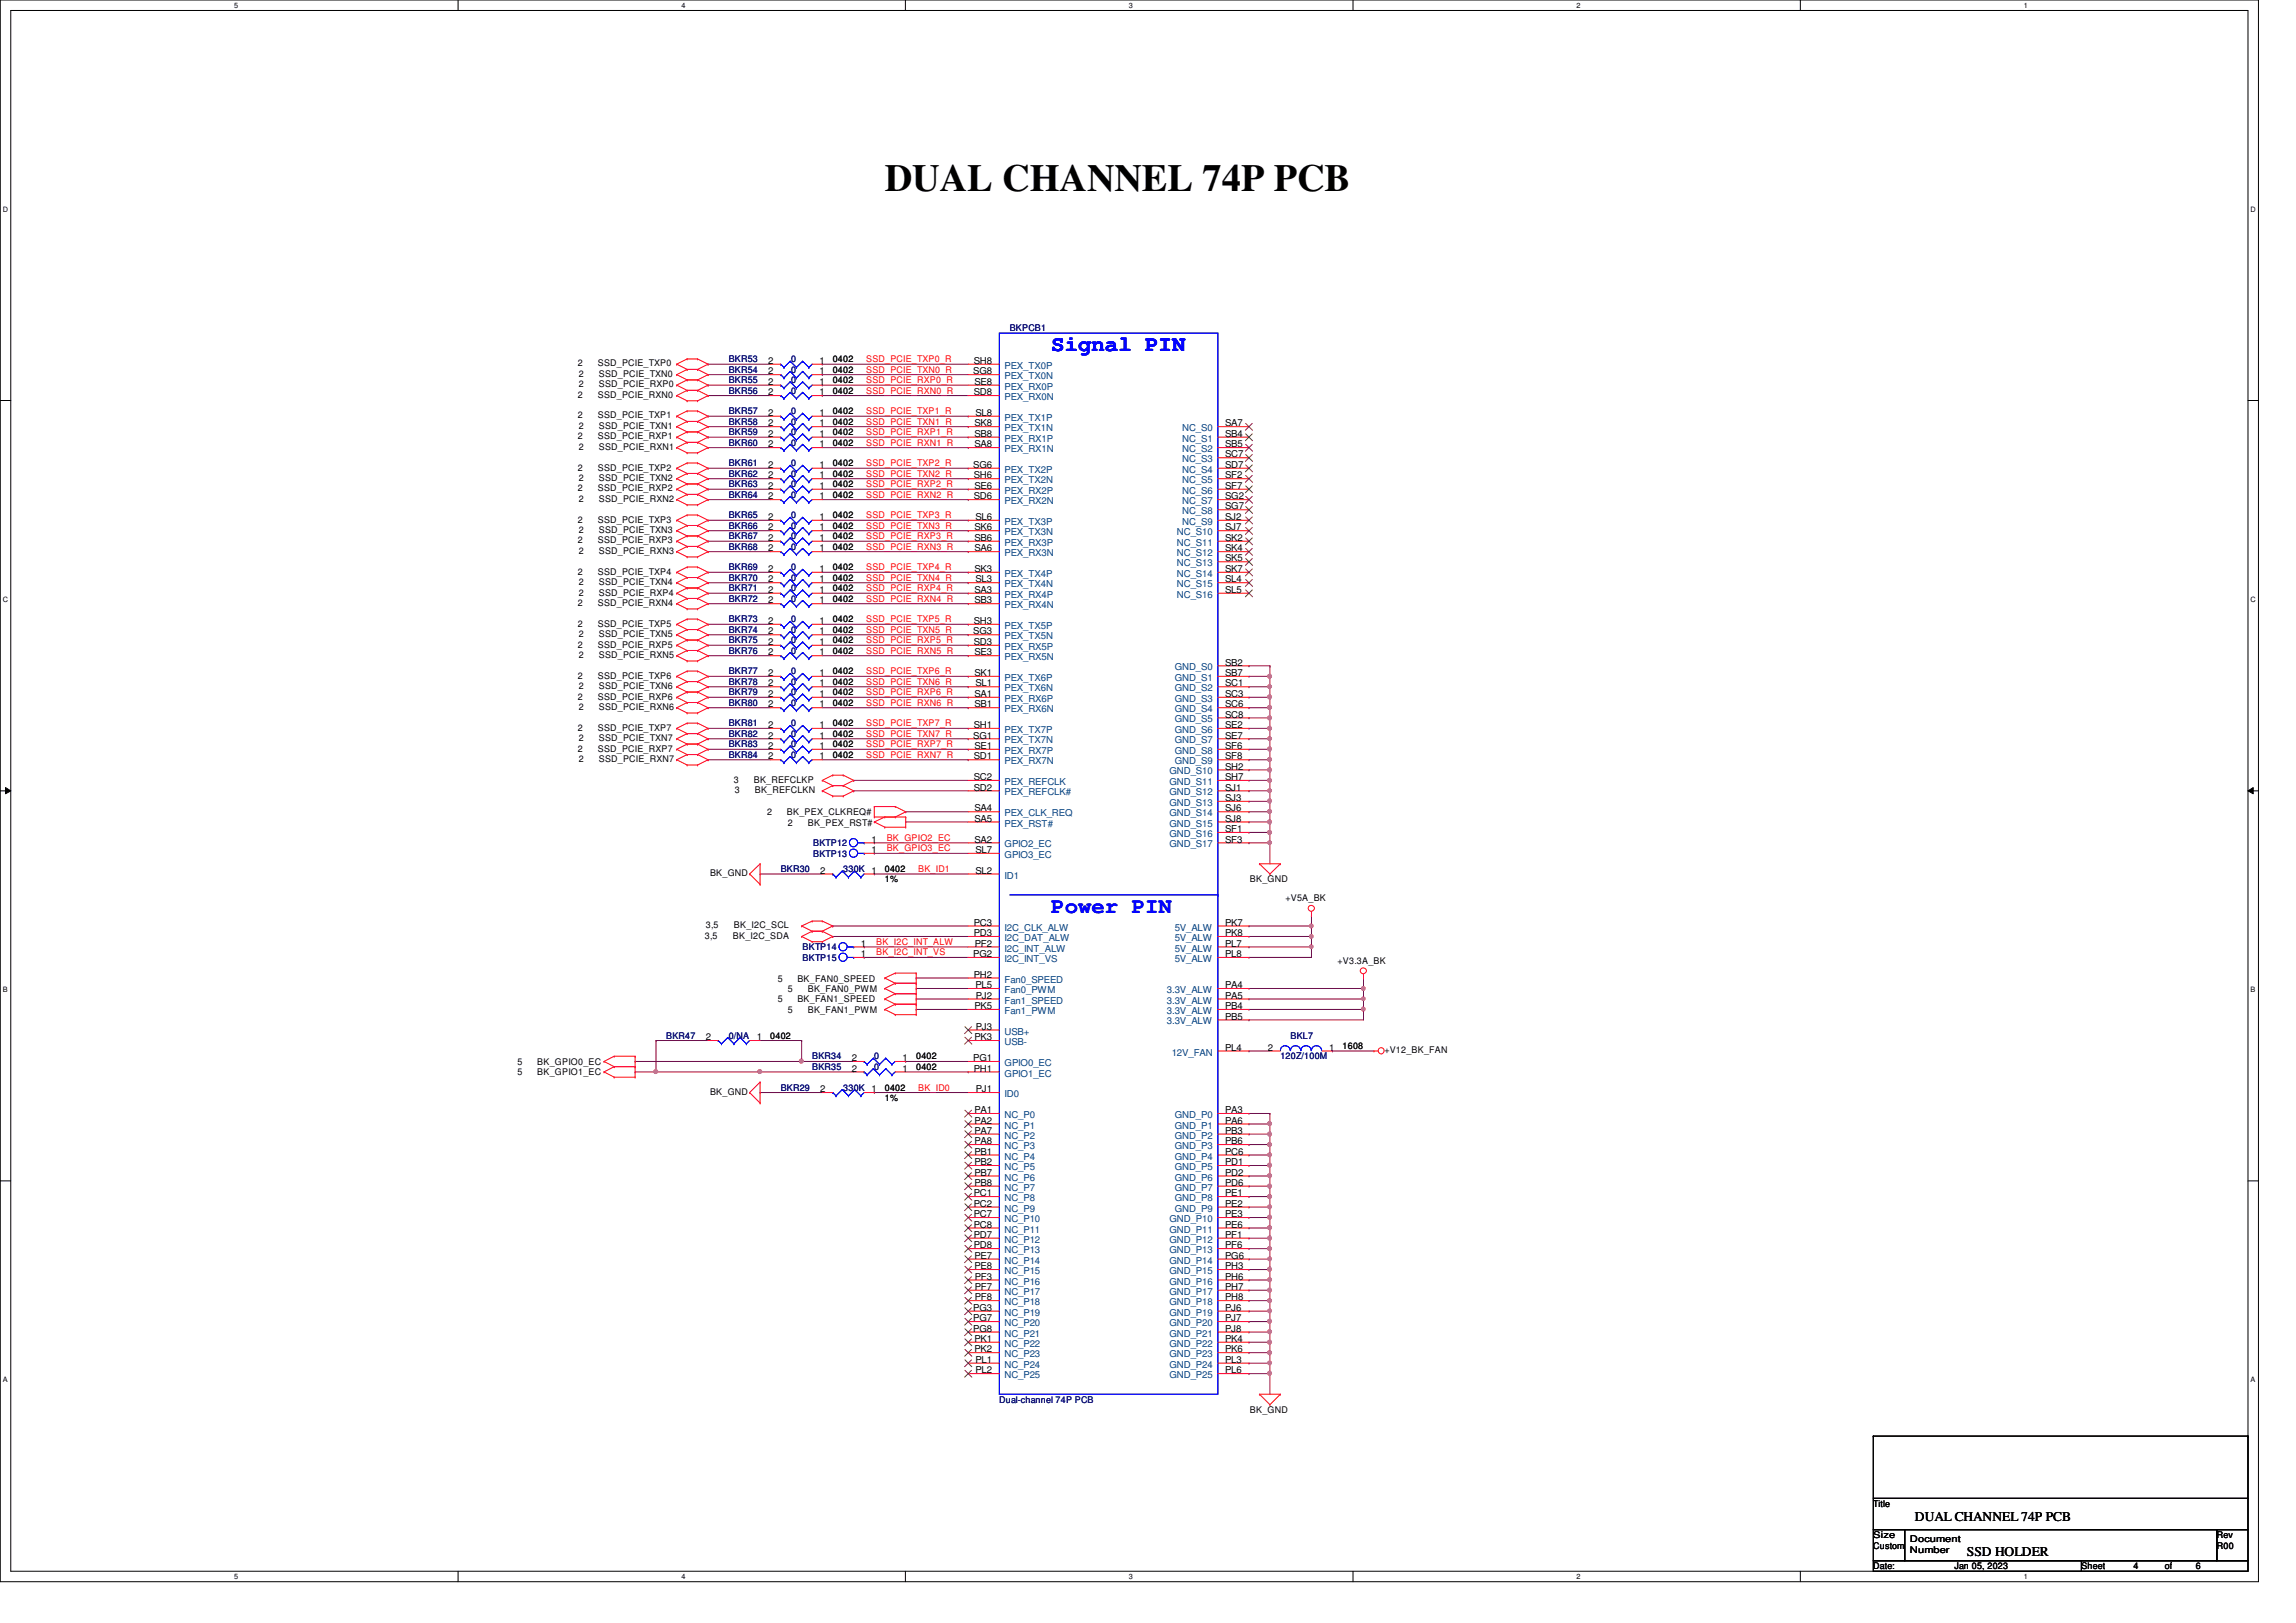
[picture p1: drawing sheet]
<svg xmlns="http://www.w3.org/2000/svg" width="297mm" height="210mm" viewBox="0 0 297 210" stroke-linecap="round" stroke-linejoin="round" font-family="sans-serif">
<defs><g id="words">
<text font-size="5" x="114.5" y="24.7">DUAL CHANNEL 74P PCB</text>
<g font-size="2.8" fill="#00f">
<text x="136" y="45.4">Signal PIN</text>
<text x="136" y="118.1">Power PIN</text>
</g>
<g font-size="1.7">
<text x="247.7" y="196.8">DUAL CHANNEL 74P PCB</text>
<text x="254.5" y="201.3">SSD HOLDER</text>
</g>
<g font-size="1.2">
<text x="74.8" y="47.4">2</text>
<text x="77.3" y="47.4">SSD_PCIE_TXP0</text>
<text x="99.4" y="47.1">2</text>
<text x="106" y="47.1">1</text>
<text x="107.7" y="46.9">0402</text>
<text x="126" y="47.1">SH8</text>
<text x="74.8" y="51.5">2</text>
<text x="74.9" y="50.1">2</text>
<text x="74.9" y="48.8">2</text>
<text x="77.3" y="51.5">SSD_PCIE_RXN0</text>
<text x="77.5" y="50.1">SSD_PCIE_RXP0</text>
<text x="77.5" y="48.8">SSD_PCIE_TXN0</text>
<text x="99.4" y="49.8">2</text>
<text x="99.4" y="51.1">2</text>
<text x="99.4" y="53.8">2</text>
<text x="99.4" y="48.4">2</text>
<text x="106" y="49.8">1</text>
<text x="106" y="51.1">1</text>
<text x="106" y="53.8">1</text>
<text x="106" y="48.4">1</text>
<text x="107.7" y="49.6">0402</text>
<text x="107.7" y="50.9">0402</text>
<text x="107.7" y="53.6">0402</text>
<text x="107.7" y="48.2">0402</text>
<text x="125.9" y="48.4">SG8</text>
<text x="126" y="51.1">SD8</text>
<text x="126.1" y="49.8">SE8</text>
<text x="126.2" y="53.8">SL8</text>
<text x="74.8" y="54.1">2</text>
<text x="74.8" y="56.9">2</text>
<text x="74.9" y="55.5">2</text>
<text x="74.9" y="58.2">2</text>
<text x="77.3" y="54.1">SSD_PCIE_TXP1</text>
<text x="77.3" y="56.9">SSD_PCIE_RXP1</text>
<text x="77.5" y="55.5">SSD_PCIE_TXN1</text>
<text x="77.5" y="58.2">SSD_PCIE_RXN1</text>
<text x="99.4" y="56.5">2</text>
<text x="99.4" y="55.2">2</text>
<text x="99.4" y="57.9">2</text>
<text x="106" y="56.5">1</text>
<text x="106" y="55.2">1</text>
<text x="106" y="57.9">1</text>
<text x="107.7" y="56.3">0402</text>
<text x="107.7" y="54.9">0402</text>
<text x="107.7" y="57.7">0402</text>
<text x="126.1" y="57.9">SA8</text>
<text x="126.1" y="56.5">SB8</text>
<text x="126.1" y="55.2">SK8</text>
<text x="158.5" y="55.2">SA7</text>
<text x="158.5" y="56.5">SB4</text>
<text x="158.5" y="57.9">SB5</text>
<text x="158.5" y="59.2">SC7</text>
<text x="74.8" y="63.6">2</text>
<text x="74.8" y="60.9">2</text>
<text x="74.9" y="64.9">2</text>
<text x="74.9" y="62.2">2</text>
<text x="77.3" y="63.6">SSD_PCIE_RXP2</text>
<text x="77.3" y="60.9">SSD_PCIE_TXP2</text>
<text x="77.5" y="64.9">SSD_PCIE_RXN2</text>
<text x="77.5" y="62.2">SSD_PCIE_TXN2</text>
<text x="99.4" y="61.9">2</text>
<text x="99.4" y="64.6">2</text>
<text x="99.4" y="60.5">2</text>
<text x="99.4" y="63.2">2</text>
<text x="106" y="61.9">1</text>
<text x="106" y="64.6">1</text>
<text x="106" y="60.5">1</text>
<text x="106" y="63.2">1</text>
<text x="107.7" y="61.7">0402</text>
<text x="107.7" y="64.4">0402</text>
<text x="107.7" y="60.3">0402</text>
<text x="107.7" y="63">0402</text>
<text x="125.9" y="60.5">SG6</text>
<text x="126" y="64.6">SD6</text>
<text x="126" y="61.9">SH6</text>
<text x="126.1" y="63.2">SE6</text>
<text x="158.5" y="60.5">SD7</text>
<text x="158.5" y="61.9">SF2</text>
<text x="158.5" y="63.2">SF7</text>
<text x="158.5" y="64.6">SG2</text>
<text x="158.5" y="65.9">SG7</text>
<text x="74.8" y="70.3">2</text>
<text x="74.8" y="67.6">2</text>
<text x="74.9" y="71.7">2</text>
<text x="74.9" y="69">2</text>
<text x="77.3" y="70.3">SSD_PCIE_RXP3</text>
<text x="77.3" y="67.6">SSD_PCIE_TXP3</text>
<text x="77.5" y="71.7">SSD_PCIE_RXN3</text>
<text x="77.5" y="69">SSD_PCIE_TXN3</text>
<text x="99.4" y="68.6">2</text>
<text x="99.4" y="71.3">2</text>
<text x="99.4" y="67.3">2</text>
<text x="99.4" y="70">2</text>
<text x="106" y="68.6">1</text>
<text x="106" y="71.3">1</text>
<text x="106" y="67.3">1</text>
<text x="106" y="70">1</text>
<text x="107.7" y="68.4">0402</text>
<text x="107.7" y="71.1">0402</text>
<text x="107.7" y="67.1">0402</text>
<text x="107.7" y="69.8">0402</text>
<text x="126.1" y="71.3">SA6</text>
<text x="126.1" y="70">SB6</text>
<text x="126.1" y="68.6">SK6</text>
<text x="126.2" y="67.3">SL6</text>
<text x="158.5" y="67.3">SJ2</text>
<text x="158.5" y="68.6">SJ7</text>
<text x="158.5" y="70">SK2</text>
<text x="158.5" y="71.3">SK4</text>
<text x="74.8" y="74.3">2</text>
<text x="74.9" y="77">2</text>
<text x="74.9" y="75.7">2</text>
<text x="77.3" y="74.3">SSD_PCIE_TXP4</text>
<text x="77.5" y="77">SSD_PCIE_RXP4</text>
<text x="77.5" y="75.7">SSD_PCIE_TXN4</text>
<text x="99.4" y="74">2</text>
<text x="99.4" y="76.7">2</text>
<text x="99.4" y="75.4">2</text>
<text x="106" y="74">1</text>
<text x="106" y="76.7">1</text>
<text x="106" y="75.4">1</text>
<text x="107.7" y="77.9">0402</text>
<text x="107.7" y="73.8">0402</text>
<text x="107.7" y="76.5">0402</text>
<text x="107.7" y="75.1">0402</text>
<text x="126.1" y="76.7">SA3</text>
<text x="126.1" y="74">SK3</text>
<text x="126.2" y="75.4">SL3</text>
<text x="158.5" y="72.6">SK5</text>
<text x="158.5" y="74">SK7</text>
<text x="158.5" y="75.4">SL4</text>
<text x="158.5" y="76.7">SL5</text>
<text x="74.8" y="78.4">2</text>
<text x="74.8" y="81.1">2</text>
<text x="74.8" y="83.8">2</text>
<text x="74.9" y="82.4">2</text>
<text x="77.3" y="78.4">SSD_PCIE_RXN4</text>
<text x="77.3" y="81.1">SSD_PCIE_TXP5</text>
<text x="77.3" y="83.8">SSD_PCIE_RXP5</text>
<text x="77.5" y="82.4">SSD_PCIE_TXN5</text>
<text x="99.4" y="80.7">2</text>
<text x="99.4" y="78.1">2</text>
<text x="99.4" y="83.4">2</text>
<text x="99.4" y="82.1">2</text>
<text x="106" y="80.7">1</text>
<text x="106" y="78.1">1</text>
<text x="106" y="83.4">1</text>
<text x="106" y="82.1">1</text>
<text x="107.7" y="80.5">0402</text>
<text x="107.7" y="83.2">0402</text>
<text x="107.7" y="81.9">0402</text>
<text x="125.9" y="82.1">SG3</text>
<text x="126" y="83.4">SD3</text>
<text x="126" y="80.7">SH3</text>
<text x="126.1" y="78.1">SB3</text>
<text x="74.8" y="87.8">2</text>
<text x="74.9" y="85.1">2</text>
<text x="74.9" y="89.2">2</text>
<text x="77.3" y="87.8">SSD_PCIE_TXP6</text>
<text x="77.5" y="85.1">SSD_PCIE_RXN5</text>
<text x="77.5" y="89.2">SSD_PCIE_TXN6</text>
<text x="99.4" y="88.8">2</text>
<text x="99.4" y="87.5">2</text>
<text x="99.4" y="84.8">2</text>
<text x="106" y="88.8">1</text>
<text x="106" y="87.5">1</text>
<text x="106" y="84.8">1</text>
<text x="107.7" y="90">0402</text>
<text x="107.7" y="88.6">0402</text>
<text x="107.7" y="87.2">0402</text>
<text x="107.7" y="84.6">0402</text>
<text x="126.1" y="84.8">SE3</text>
<text x="126.1" y="87.5">SK1</text>
<text x="126.2" y="88.8">SL1</text>
<text x="158.5" y="86.1">SB2</text>
<text x="158.5" y="87.5">SB7</text>
<text x="158.5" y="88.8">SC1</text>
<text x="74.8" y="90.5">2</text>
<text x="74.8" y="94.5">2</text>
<text x="74.9" y="91.9">2</text>
<text x="74.9" y="95.9">2</text>
<text x="77.3" y="90.5">SSD_PCIE_RXP6</text>
<text x="77.3" y="94.5">SSD_PCIE_TXP7</text>
<text x="77.5" y="91.9">SSD_PCIE_RXN6</text>
<text x="77.5" y="95.9">SSD_PCIE_TXN7</text>
<text x="99.4" y="90.2">2</text>
<text x="99.4" y="95.5">2</text>
<text x="99.4" y="94.2">2</text>
<text x="99.4" y="91.5">2</text>
<text x="106" y="90.2">1</text>
<text x="106" y="95.5">1</text>
<text x="106" y="94.2">1</text>
<text x="106" y="91.5">1</text>
<text x="107.7" y="95.3">0402</text>
<text x="107.7" y="94">0402</text>
<text x="107.7" y="91.3">0402</text>
<text x="125.9" y="95.5">SG1</text>
<text x="126" y="94.2">SH1</text>
<text x="126.1" y="90.2">SA1</text>
<text x="126.1" y="91.5">SB1</text>
<text x="158.5" y="90.2">SC3</text>
<text x="158.5" y="91.5">SC6</text>
<text x="158.5" y="92.8">SC8</text>
<text x="158.5" y="94.2">SE2</text>
<text x="158.5" y="95.5">SE7</text>
<text x="74.8" y="97.2">2</text>
<text x="74.9" y="98.6">2</text>
<text x="77.3" y="97.2">SSD_PCIE_RXP7</text>
<text x="77.5" y="98.6">SSD_PCIE_RXN7</text>
<text x="95" y="101.3">3</text>
<text x="97.5" y="101.3">BK_REFCLKP</text>
<text x="99.4" y="98.3">2</text>
<text x="99.4" y="96.9">2</text>
<text x="106" y="98.3">1</text>
<text x="106" y="96.9">1</text>
<text x="107.7" y="98">0402</text>
<text x="107.7" y="96.7">0402</text>
<text x="126" y="100.9">SC2</text>
<text x="126" y="98.3">SD1</text>
<text x="126.1" y="96.9">SE1</text>
<text x="158.5" y="96.9">SF6</text>
<text x="158.5" y="98.3">SF8</text>
<text x="158.5" y="99.6">SH2</text>
<text x="158.5" y="100.9">SH7</text>
<text x="95.1" y="102.6">3</text>
<text x="97.7" y="102.6">BK_REFCLKN</text>
<text x="99.3" y="105.5">2</text>
<text x="101.8" y="105.5">BK_PEX_CLKREQ#</text>
<text x="101.9" y="106.8">2</text>
<text x="104.5" y="106.8">BK_PEX_RST#</text>
<text x="126" y="102.3">SD2</text>
<text x="126.1" y="105">SA4</text>
<text x="126.1" y="106.3">SA5</text>
<text x="158.5" y="107.7">SF1</text>
<text x="158.5" y="102.3">SJ1</text>
<text x="158.5" y="103.6">SJ3</text>
<text x="158.5" y="105">SJ6</text>
<text x="158.5" y="106.3">SJ8</text>
<text x="91.9" y="113.4">BK_GND</text>
<text x="106.1" y="113">2</text>
<text x="112.7" y="109">1</text>
<text x="112.7" y="110.4">1</text>
<text x="114.5" y="112.9">0402</text>
<text x="126.1" y="109">SA2</text>
<text x="126.2" y="113">SL2</text>
<text x="126.2" y="110.4">SL7</text>
<text x="158.5" y="109">SF3</text>
<text x="114.5" y="114.2">1%</text>
<text x="126" y="119.8">PC3</text>
<text x="158.5" y="119.8">PK7</text>
<text x="161.7" y="114.2">BK_GND</text>
<text x="166.3" y="116.6">+V5A_BK</text>
<text x="91.2" y="121.5">3,5</text>
<text x="91.3" y="120.1">3,5</text>
<text x="94.8" y="121.5">BK_I2C_SDA</text>
<text x="95" y="120.1">BK_I2C_SCL</text>
<text x="111.4" y="122.5">1</text>
<text x="111.4" y="123.8">1</text>
<text x="125.9" y="123.8">PG2</text>
<text x="126" y="121.1">PD3</text>
<text x="126.1" y="122.5">PF2</text>
<text x="158.5" y="121.1">PK8</text>
<text x="158.5" y="122.5">PL7</text>
<text x="158.5" y="123.8">PL8</text>
<text x="173.1" y="124.7">+V3.3A_BK</text>
<text x="100.6" y="127">5</text>
<text x="100.6" y="129.7">5</text>
<text x="101.9" y="128.3">5</text>
<text x="101.9" y="131">5</text>
<text x="103.2" y="127">BK_FAN0_SPEED</text>
<text x="103.2" y="129.7">BK_FAN1_SPEED</text>
<text x="104.5" y="128.3">BK_FAN0_PWM</text>
<text x="104.5" y="131">BK_FAN1_PWM</text>
<text x="126" y="126.5">PH2</text>
<text x="126.1" y="130.6">PK5</text>
<text x="126.2" y="127.8">PL5</text>
<text x="126.2" y="129.2">PJ2</text>
<text x="158.5" y="127.8">PA4</text>
<text x="158.5" y="129.2">PA5</text>
<text x="158.5" y="130.6">PB4</text>
<text x="158.5" y="131.9">PB5</text>
<text x="67" y="137.8">5</text>
<text x="69.5" y="137.8">BK_GPIO0_EC</text>
<text x="91.3" y="134.6">2</text>
<text x="97.9" y="134.6">1</text>
<text x="99.6" y="134.4">0402</text>
<text x="110.2" y="137.3">2</text>
<text x="116.8" y="137.3">1</text>
<text x="118.5" y="137.1">0402</text>
<text x="125.9" y="137.3">PG1</text>
<text x="126.1" y="134.6">PK3</text>
<text x="126.2" y="133.2">PJ3</text>
<text x="158.5" y="135.9">PL4</text>
<text x="164" y="135.9">2</text>
<text x="172" y="135.9">1</text>
<text x="173.7" y="135.7">1608</text>
<text x="179.1" y="136.3">+V12_BK_FAN</text>
<text x="67" y="139.1">5</text>
<text x="69.5" y="139.1">BK_GPIO1_EC</text>
<text x="91.9" y="141.6">BK_GND</text>
<text x="106.1" y="141.3">2</text>
<text x="110.2" y="138.6">2</text>
<text x="114.5" y="141.1">0402</text>
<text x="114.5" y="142.5">1%</text>
<text x="116.8" y="138.6">1</text>
<text x="118.5" y="138.4">0402</text>
<text x="126" y="138.6">PH1</text>
<text x="126.2" y="141.3">PJ1</text>
<text x="126.1" y="144">PA1</text>
<text x="126.1" y="145.4">PA2</text>
<text x="126.1" y="146.7">PA7</text>
<text x="126.1" y="148">PA8</text>
<text x="126.1" y="149.4">PB1</text>
<text x="158.5" y="144">PA3</text>
<text x="158.5" y="145.4">PA6</text>
<text x="158.5" y="146.7">PB3</text>
<text x="158.5" y="148">PB6</text>
<text x="158.5" y="149.4">PC6</text>
<text x="126" y="154.8">PC1</text>
<text x="126.1" y="150.7">PB2</text>
<text x="126.1" y="152.1">PB7</text>
<text x="126.1" y="153.4">PB8</text>
<text x="158.5" y="150.7">PD1</text>
<text x="158.5" y="152.1">PD2</text>
<text x="158.5" y="153.4">PD6</text>
<text x="158.5" y="154.8">PE1</text>
<text x="126" y="156.1">PC2</text>
<text x="126" y="157.5">PC7</text>
<text x="126" y="158.8">PC8</text>
<text x="126" y="160.1">PD7</text>
<text x="126" y="161.5">PD8</text>
<text x="158.5" y="156.1">PE2</text>
<text x="158.5" y="157.5">PE3</text>
<text x="158.5" y="158.8">PE6</text>
<text x="158.5" y="160.1">PF1</text>
<text x="158.5" y="161.5">PF6</text>
<text x="126.1" y="162.9">PE7</text>
<text x="126.1" y="164.2">PE8</text>
<text x="126.1" y="165.6">PF3</text>
<text x="126.1" y="166.9">PF7</text>
<text x="158.5" y="162.9">PG6</text>
<text x="158.5" y="164.2">PH3</text>
<text x="158.5" y="165.6">PH6</text>
<text x="158.5" y="166.9">PH7</text>
<text x="125.9" y="169.6">PG3</text>
<text x="125.9" y="170.9">PG7</text>
<text x="125.9" y="172.3">PG8</text>
<text x="126.1" y="173.6">PK1</text>
<text x="126.1" y="168.2">PF8</text>
<text x="158.5" y="168.2">PH8</text>
<text x="158.5" y="169.6">PJ6</text>
<text x="158.5" y="170.9">PJ7</text>
<text x="158.5" y="172.3">PJ8</text>
<text x="158.5" y="173.6">PK4</text>
<text x="126.1" y="175">PK2</text>
<text x="126.2" y="176.3">PL1</text>
<text x="126.2" y="177.7">PL2</text>
<text x="158.5" y="175">PK6</text>
<text x="158.5" y="176.3">PL3</text>
<text x="158.5" y="177.7">PL6</text>
<text x="161.7" y="182.8">BK_GND</text>
<text x="242.4" y="194.9">Title</text>
<text x="242.4" y="199">Size</text>
<text x="242.4" y="200.4">Custom</text>
<text x="242.4" y="203">Date:</text>
<text x="247.1" y="199.6">Document</text>
<text x="247.1" y="201">Number</text>
<text x="252.9" y="203">Jan 05, 2023</text>
<text x="269.3" y="203">Sheet</text>
<text x="276" y="203">4</text>
<text x="280.1" y="203">of</text>
<text x="284.1" y="203">6</text>
<text x="286.8" y="199">Rev</text>
<text x="286.8" y="200.4">R00</text>
</g>
<g font-size="1.2" fill="#000080">
<text x="94.3" y="46.9">BKR53</text>
<text x="102.4" y="46.9">0</text>
<text x="130.6" y="42.8">BKPCB1</text>
<text x="94.3" y="49.6">BKR55</text>
<text x="94.3" y="50.9">BKR56</text>
<text x="94.3" y="53.6">BKR57</text>
<text x="94.3" y="48.2">BKR54</text>
<text x="102.4" y="49.6">0</text>
<text x="102.4" y="50.9">0</text>
<text x="102.4" y="53.6">0</text>
<text x="102.4" y="48.2">0</text>
<text x="94.3" y="56.3">BKR59</text>
<text x="94.3" y="54.9">BKR58</text>
<text x="94.3" y="57.7">BKR60</text>
<text x="102.4" y="56.3">0</text>
<text x="102.4" y="54.9">0</text>
<text x="102.4" y="57.7">0</text>
<text x="94.3" y="61.7">BKR62</text>
<text x="94.3" y="64.4">BKR64</text>
<text x="94.3" y="60.3">BKR61</text>
<text x="94.3" y="63">BKR63</text>
<text x="102.4" y="61.7">0</text>
<text x="102.4" y="64.4">0</text>
<text x="102.4" y="60.3">0</text>
<text x="102.4" y="63">0</text>
<text x="94.3" y="68.4">BKR66</text>
<text x="94.3" y="71.1">BKR68</text>
<text x="94.3" y="67.1">BKR65</text>
<text x="94.3" y="69.8">BKR67</text>
<text x="102.4" y="68.4">0</text>
<text x="102.4" y="71.1">0</text>
<text x="102.4" y="67.1">0</text>
<text x="102.4" y="69.8">0</text>
<text x="94.3" y="77.9">BKR72</text>
<text x="94.3" y="73.8">BKR69</text>
<text x="94.3" y="76.5">BKR71</text>
<text x="94.3" y="75.1">BKR70</text>
<text x="102.4" y="77.9">0</text>
<text x="102.4" y="73.8">0</text>
<text x="102.4" y="76.5">0</text>
<text x="102.4" y="75.1">0</text>
<text x="94.3" y="80.5">BKR73</text>
<text x="94.3" y="83.2">BKR75</text>
<text x="94.3" y="81.9">BKR74</text>
<text x="102.4" y="80.5">0</text>
<text x="102.4" y="83.2">0</text>
<text x="102.4" y="81.9">0</text>
<text x="94.3" y="90">BKR79</text>
<text x="94.3" y="88.6">BKR78</text>
<text x="94.3" y="87.2">BKR77</text>
<text x="94.3" y="84.6">BKR76</text>
<text x="102.4" y="90">0</text>
<text x="102.4" y="88.6">0</text>
<text x="102.4" y="87.2">0</text>
<text x="102.4" y="84.6">0</text>
<text x="94.3" y="95.3">BKR82</text>
<text x="94.3" y="94">BKR81</text>
<text x="94.3" y="91.3">BKR80</text>
<text x="102.4" y="95.3">0</text>
<text x="102.4" y="94">0</text>
<text x="102.4" y="91.3">0</text>
<text x="94.3" y="98">BKR84</text>
<text x="94.3" y="96.7">BKR83</text>
<text x="102.4" y="98">0</text>
<text x="102.4" y="96.7">0</text>
<text x="101" y="112.9">BKR30</text>
<text x="105.2" y="109.5">BKTP12</text>
<text x="105.2" y="110.8">BKTP13</text>
<text x="109.1" y="112.9">330K 1</text>
<text x="103.8" y="122.9">BKTP14</text>
<text x="103.8" y="124.3">BKTP15</text>
<text x="86.2" y="134.4">BKR47</text>
<text x="94.3" y="134.4">0/NA</text>
<text x="105.1" y="137.1">BKR34</text>
<text x="113.1" y="137.1">0</text>
<text x="165.6" y="137.1">120Z/100M</text>
<text x="167" y="134.4">BKL7</text>
<text x="101" y="141.1">BKR29</text>
<text x="105.1" y="138.4">BKR35</text>
<text x="109.1" y="141.1">330K 1</text>
<text x="113.1" y="138.4">0</text>
<text x="129.3" y="181.5">Dual-channel 74P PCB</text>
</g>
<g font-size="1.2" fill="#f00">
<text x="112.1" y="46.9">SSD_PCIE_TXP0_R</text>
<text x="112.1" y="48.2">SSD_PCIE_TXN0_R</text>
<text x="112.1" y="49.6">SSD_PCIE_RXP0_R</text>
<text x="112.1" y="50.9">SSD_PCIE_RXN0_R</text>
<text x="112.1" y="53.6">SSD_PCIE_TXP1_R</text>
<text x="112.1" y="54.9">SSD_PCIE_TXN1_R</text>
<text x="112.1" y="56.3">SSD_PCIE_RXP1_R</text>
<text x="112.1" y="57.7">SSD_PCIE_RXN1_R</text>
<text x="112.1" y="60.3">SSD_PCIE_TXP2_R</text>
<text x="112.1" y="61.7">SSD_PCIE_TXN2_R</text>
<text x="112.1" y="63">SSD_PCIE_RXP2_R</text>
<text x="112.1" y="64.4">SSD_PCIE_RXN2_R</text>
<text x="112.1" y="67.1">SSD_PCIE_TXP3_R</text>
<text x="112.1" y="68.4">SSD_PCIE_TXN3_R</text>
<text x="112.1" y="69.8">SSD_PCIE_RXP3_R</text>
<text x="112.1" y="71.1">SSD_PCIE_RXN3_R</text>
<text x="112.1" y="73.8">SSD_PCIE_TXP4_R</text>
<text x="112.1" y="75.1">SSD_PCIE_TXN4_R</text>
<text x="112.1" y="76.5">SSD_PCIE_RXP4_R</text>
<text x="112.1" y="77.9">SSD_PCIE_RXN4_R</text>
<text x="112.1" y="80.5">SSD_PCIE_TXP5_R</text>
<text x="112.1" y="81.9">SSD_PCIE_TXN5_R</text>
<text x="112.1" y="83.2">SSD_PCIE_RXP5_R</text>
<text x="112.1" y="84.6">SSD_PCIE_RXN5_R</text>
<text x="112.1" y="87.2">SSD_PCIE_TXP6_R</text>
<text x="112.1" y="88.6">SSD_PCIE_TXN6_R</text>
<text x="112.1" y="90">SSD_PCIE_RXP6_R</text>
<text x="112.1" y="91.3">SSD_PCIE_RXN6_R</text>
<text x="112.1" y="94">SSD_PCIE_TXP7_R</text>
<text x="112.1" y="95.3">SSD_PCIE_TXN7_R</text>
<text x="112.1" y="96.7">SSD_PCIE_RXP7_R</text>
<text x="112.1" y="98">SSD_PCIE_RXN7_R</text>
<text x="114.7" y="108.8">BK_GPIO2_EC</text>
<text x="114.7" y="110.2">BK_GPIO3_EC</text>
<text x="118.8" y="112.8">BK_ID1</text>
<text x="113.4" y="122.3">BK_I2C_INT_ALW</text>
<text x="113.4" y="123.6">BK_I2C_INT_VS</text>
<text x="118.8" y="141.1">BK_ID0</text>
</g>
<g font-size="1.2" fill="#004080">
<text x="130" y="47.7">PEX_TX0P</text>
<text x="130" y="51.8">PEX_RX0N</text>
<text x="130" y="50.4">PEX_RX0P</text>
<text x="130" y="49.1">PEX_TX0N</text>
<text x="130" y="58.5">PEX_RX1N</text>
<text x="130" y="57.1">PEX_RX1P</text>
<text x="130" y="55.8">PEX_TX1N</text>
<text x="130" y="54.4">PEX_TX1P</text>
<text x="152.9" y="55.8">NC_S0</text>
<text x="152.9" y="57.1">NC_S1</text>
<text x="152.9" y="58.5">NC_S2</text>
<text x="152.9" y="59.8">NC_S3</text>
<text x="130" y="65.2">PEX_RX2N</text>
<text x="130" y="63.9">PEX_RX2P</text>
<text x="130" y="61.2">PEX_TX2P</text>
<text x="130" y="62.5">PEX_TX2N</text>
<text x="152.9" y="61.2">NC_S4</text>
<text x="152.9" y="62.5">NC_S5</text>
<text x="152.9" y="63.9">NC_S6</text>
<text x="152.9" y="65.2">NC_S7</text>
<text x="130" y="72">PEX_RX3N</text>
<text x="130" y="70.6">PEX_RX3P</text>
<text x="130" y="69.3">PEX_TX3N</text>
<text x="130" y="67.9">PEX_TX3P</text>
<text x="152.3" y="69.3">NC_S10</text>
<text x="152.3" y="70.6">NC_S11</text>
<text x="152.3" y="72">NC_S12</text>
<text x="152.9" y="66.5">NC_S8</text>
<text x="152.9" y="67.9">NC_S9</text>
<text x="130" y="77.3">PEX_RX4P</text>
<text x="130" y="74.6">PEX_TX4P</text>
<text x="130" y="76">PEX_TX4N</text>
<text x="152.3" y="73.3">NC_S13</text>
<text x="152.3" y="74.6">NC_S14</text>
<text x="152.3" y="76">NC_S15</text>
<text x="152.3" y="77.3">NC_S16</text>
<text x="130" y="78.7">PEX_RX4N</text>
<text x="130" y="82.7">PEX_TX5N</text>
<text x="130" y="81.4">PEX_TX5P</text>
<text x="130" y="84.1">PEX_RX5P</text>
<text x="130" y="85.4">PEX_RX5N</text>
<text x="130" y="88.1">PEX_TX6P</text>
<text x="130" y="89.5">PEX_TX6N</text>
<text x="152" y="86.7">GND_S0</text>
<text x="152" y="88.1">GND_S1</text>
<text x="152" y="89.5">GND_S2</text>
<text x="130" y="90.8">PEX_RX6P</text>
<text x="130" y="92.2">PEX_RX6N</text>
<text x="130" y="94.8">PEX_TX7P</text>
<text x="152" y="90.8">GND_S3</text>
<text x="152" y="92.2">GND_S4</text>
<text x="152" y="93.5">GND_S5</text>
<text x="152" y="94.8">GND_S6</text>
<text x="130" y="101.6">PEX_REFCLK</text>
<text x="130" y="98.9">PEX_RX7N</text>
<text x="130" y="97.5">PEX_RX7P</text>
<text x="130" y="96.2">PEX_TX7N</text>
<text x="151.3" y="100.2">GND_S10</text>
<text x="151.3" y="101.6">GND_S11</text>
<text x="152" y="96.2">GND_S7</text>
<text x="152" y="97.5">GND_S8</text>
<text x="152" y="98.9">GND_S9</text>
<text x="130" y="105.6">PEX_CLK_REQ</text>
<text x="130" y="106.9">PEX_RST#</text>
<text x="130" y="102.9">PEX_REFCLK#</text>
<text x="151.3" y="102.9">GND_S12</text>
<text x="151.3" y="104.3">GND_S13</text>
<text x="151.3" y="105.6">GND_S14</text>
<text x="151.3" y="106.9">GND_S15</text>
<text x="130" y="109.6">GPIO2_EC</text>
<text x="130" y="113.7">ID1</text>
<text x="130" y="111">GPIO3_EC</text>
<text x="151.3" y="108.3">GND_S16</text>
<text x="151.3" y="109.6">GND_S17</text>
<text x="130" y="120.4">I2C_CLK_ALW</text>
<text x="130" y="121.8">I2C_DAT_ALW</text>
<text x="130" y="123.1">I2C_INT_ALW</text>
<text x="130" y="124.5">I2C_INT_VS</text>
<text x="152" y="120.4">5V_ALW</text>
<text x="152" y="121.8">5V_ALW</text>
<text x="152" y="123.1">5V_ALW</text>
<text x="152" y="124.5">5V_ALW</text>
<text x="130" y="127.1">Fan0_SPEED</text>
<text x="130" y="129.8">Fan1_SPEED</text>
<text x="130" y="131.2">Fan1_PWM</text>
<text x="130" y="128.5">Fan0_PWM</text>
<text x="151" y="128.5">3.3V_ALW</text>
<text x="151" y="129.8">3.3V_ALW</text>
<text x="151" y="131.2">3.3V_ALW</text>
<text x="130" y="137.9">GPIO0_EC</text>
<text x="130" y="133.9">USB+</text>
<text x="130" y="135.2">USB-</text>
<text x="151" y="132.5">3.3V_ALW</text>
<text x="151.6" y="136.6">12V_FAN</text>
<text x="130" y="139.3">GPIO1_EC</text>
<text x="130" y="141.9">ID0</text>
<text x="130" y="144.7">NC_P0</text>
<text x="130" y="146">NC_P1</text>
<text x="130" y="147.3">NC_P2</text>
<text x="130" y="148.7">NC_P3</text>
<text x="152" y="144.7">GND_P0</text>
<text x="152" y="146">GND_P1</text>
<text x="152" y="147.3">GND_P2</text>
<text x="152" y="148.7">GND_P3</text>
<text x="130" y="150">NC_P4</text>
<text x="130" y="151.4">NC_P5</text>
<text x="130" y="152.7">NC_P6</text>
<text x="130" y="154.1">NC_P7</text>
<text x="130" y="155.4">NC_P8</text>
<text x="152" y="150">GND_P4</text>
<text x="152" y="151.4">GND_P5</text>
<text x="152" y="152.7">GND_P6</text>
<text x="152" y="154.1">GND_P7</text>
<text x="152" y="155.4">GND_P8</text>
<text x="130" y="156.8">NC_P9</text>
<text x="130" y="158.1">NC_P10</text>
<text x="130" y="159.5">NC_P11</text>
<text x="130" y="160.8">NC_P12</text>
<text x="151.3" y="158.1">GND_P10</text>
<text x="151.3" y="159.5">GND_P11</text>
<text x="151.3" y="160.8">GND_P12</text>
<text x="152" y="156.8">GND_P9</text>
<text x="130" y="162.1">NC_P13</text>
<text x="130" y="163.5">NC_P14</text>
<text x="130" y="164.8">NC_P15</text>
<text x="130" y="166.2">NC_P16</text>
<text x="130" y="167.5">NC_P17</text>
<text x="151.3" y="162.1">GND_P13</text>
<text x="151.3" y="163.5">GND_P14</text>
<text x="151.3" y="164.8">GND_P15</text>
<text x="151.3" y="166.2">GND_P16</text>
<text x="151.3" y="167.5">GND_P17</text>
<text x="130" y="168.9">NC_P18</text>
<text x="130" y="170.2">NC_P19</text>
<text x="130" y="171.6">NC_P20</text>
<text x="130" y="172.9">NC_P21</text>
<text x="151.3" y="168.9">GND_P18</text>
<text x="151.3" y="170.2">GND_P19</text>
<text x="151.3" y="171.6">GND_P20</text>
<text x="151.3" y="172.9">GND_P21</text>
<text x="130" y="174.2">NC_P22</text>
<text x="130" y="175.6">NC_P23</text>
<text x="130" y="177">NC_P24</text>
<text x="130" y="178.3">NC_P25</text>
<text x="151.3" y="174.2">GND_P22</text>
<text x="151.3" y="175.6">GND_P23</text>
<text x="151.3" y="177">GND_P24</text>
<text x="151.3" y="178.3">GND_P25</text>
</g>
<g font-size=".9">
<text x="30.3" y="1">5</text>
<text x="88.2" y="1">4</text>
<text x="146" y="1">3</text>
<text x="204" y="1">2</text>
<text x="261.8" y="1">1</text>
<text x=".4" y="27.4">D</text>
<text x="291.2" y="27.4">D</text>
<text x=".4" y="77.9">C</text>
<text x="291.2" y="77.9">C</text>
<text x=".4" y="128.4">B</text>
<text x="291.2" y="128.4">B</text>
<text x=".4" y="178.9">A</text>
<text x="291.2" y="178.9">A</text>
<text x="30.3" y="204.3">5</text>
<text x="88.2" y="204.3">4</text>
<text x="146" y="204.3">3</text>
<text x="204" y="204.3">2</text>
<text x="261.8" y="204.3">1</text>
</g>
</g></defs>
<path d="M0 0h292.2v204.6h-292.2zM1.4 1.4h289.4v201.9h-289.4z" fill="none" stroke="#000" stroke-width=".13"/>
<g fill="#fff">
<path d="M30.3 .2h.5v1h-.5z"/>
<path d="M30.3 203.5h.5v1h-.5z"/>
</g>
<path d="M59.3 0v1.4M59.3 203.3v1.3" fill="none" stroke="#000" stroke-width=".13"/>
<g fill="#fff">
<path d="M88.2 .2h.5v1h-.5z"/>
<path d="M88.2 203.5h.5v1h-.5z"/>
</g>
<path d="M117.1 0v1.4M117.1 203.3v1.3" fill="none" stroke="#000" stroke-width=".13"/>
<g fill="#fff">
<path d="M146 .2h.6v1h-.6z"/>
<path d="M146 203.5h.6v1h-.6z"/>
</g>
<path d="M175 0v1.4M175 203.3v1.3" fill="none" stroke="#000" stroke-width=".13"/>
<g fill="#fff">
<path d="M204 .2h.5v1h-.5z"/>
<path d="M204 203.5h.5v1h-.5z"/>
</g>
<path d="M232.9 0v1.4M232.9 203.3v1.3" fill="none" stroke="#000" stroke-width=".13"/>
<g fill="#fff">
<path d="M261.8 .2h.5v1h-.5z"/>
<path d="M261.8 203.5h.5v1h-.5z"/>
<path d="M.4 26.6h.7v1h-.7z"/>
<path d="M291.2 26.6h.6v1h-.6z"/>
<path d="M.4 77h.7v1.1h-.7z"/>
<path d="M291.2 77h.6v1.1h-.6z"/>
</g>
<path d="M0 51.8h1.4M290.8 51.8h1.4" fill="none" stroke="#000" stroke-width=".13"/>
<g fill="#fff">
<path d="M.4 127.6h.6v1h-.6z"/>
<path d="M291.2 127.6h.6v1h-.6z"/>
</g>
<path d="M0 102.3h1.4M.7 101.9l.7 .4-.7 .4zM290.8 102.3l.7-.4v.8zM290.8 102.3h1.4" fill="none" stroke="#000" stroke-width=".13"/>
<path d="M.7 101.9l.7 .4-.7 .4zM290.8 102.3l.7-.4v.8z" fill="#000"/>
<g fill="#fff">
<path d="M.4 178h.6v1.1h-.6z"/>
<path d="M291.2 178h.6v1.1h-.6z"/>
</g>
<path d="M0 152.8h1.4M290.8 152.8h1.4" fill="none" stroke="#000" stroke-width=".13"/>
<g fill="none" stroke="#800040" stroke-width=".13">
<path d="M161.6 86.1h.1M161.6 87.5h.1M161.6 86.1h2.7M161.6 87.5h2.7M164.3 86.1h.1M164.3 87.5h.1M164.3 86.1v2.8M98.3 113.1h.1M98.3 113.1h8.1M113.1 109.1h.1M113.1 110.4h.1M113.1 113.1h.1"/>
<path d="M113.1 109.1h12.2M113.1 110.4h12.2M113.1 113.1h12.2M98.3 141.4h.1M98.3 141.4h8.1M113.1 141.4h.1M113.1 141.4h12.2"/>
</g>
<circle cx="164.2" cy="87.5" r=".26" fill="#f0f"/>
<circle cx="164.2" cy="87.5" r=".26" fill="none" stroke="#f0f" stroke-width=".13"/>
<g fill="none" stroke="#800040" stroke-width=".13">
<path d="M161.6 88.9h.1M161.6 90.2h.1M161.6 91.6h.1M161.6 92.9h.1M161.6 94.2h.1M161.6 95.6h.1M161.6 88.9h2.7M161.6 90.2h2.7M161.6 91.6h2.7M161.6 92.9h2.7M161.6 94.2h2.7M161.6 95.6h2.7"/>
<path d="M164.3 95.6h.1M164.3 95.6v1.3"/>
</g>
<circle cx="164.3" cy="95.6" r=".25" fill="#f0f"/>
<circle cx="164.3" cy="95.6" r=".25" fill="none" stroke="#f0f" stroke-width=".13"/>
<path d="M164.3 94.2h.1M164.3 94.2v1.4" fill="none" stroke="#800040" stroke-width=".13"/>
<circle cx="164.2" cy="94.2" r=".26" fill="#f0f"/>
<circle cx="164.2" cy="94.2" r=".26" fill="none" stroke="#f0f" stroke-width=".13"/>
<path d="M164.3 91.6h.1M164.3 91.6v1.3" fill="none" stroke="#800040" stroke-width=".13"/>
<circle cx="164.2" cy="91.5" r=".26" fill="#f0f"/>
<circle cx="164.2" cy="91.5" r=".26" fill="none" stroke="#f0f" stroke-width=".13"/>
<path d="M164.3 92.9h.1M164.3 92.9v1.3" fill="none" stroke="#800040" stroke-width=".13"/>
<circle cx="164.2" cy="92.9" r=".26" fill="#f0f"/>
<circle cx="164.2" cy="92.9" r=".26" fill="none" stroke="#f0f" stroke-width=".13"/>
<path d="M161.6 96.9h.1M161.6 98.3h.1M161.6 99.6h.1M161.6 96.9h2.7M161.6 98.3h2.7M161.6 99.6h2.7M164.3 99.6h.1M164.3 99.6v1.4h-2.7M161.6 101h.1" fill="none" stroke="#800040" stroke-width=".13"/>
<circle cx="164.2" cy="99.6" r=".26" fill="#f0f"/>
<circle cx="164.2" cy="99.6" r=".26" fill="none" stroke="#f0f" stroke-width=".13"/>
<path d="M164.3 96.9h.1M164.3 96.9v1.4" fill="none" stroke="#800040" stroke-width=".13"/>
<circle cx="164.2" cy="96.9" r=".26" fill="#f0f"/>
<circle cx="164.2" cy="96.9" r=".26" fill="none" stroke="#f0f" stroke-width=".13"/>
<path d="M164.3 101h.1M164.3 101v1.3" fill="none" stroke="#800040" stroke-width=".13"/>
<circle cx="164.2" cy="101" r=".26" fill="#f0f"/>
<circle cx="164.2" cy="101" r=".26" fill="none" stroke="#f0f" stroke-width=".13"/>
<path d="M164.3 98.3h.1M164.3 98.3v1.3" fill="none" stroke="#800040" stroke-width=".13"/>
<circle cx="164.2" cy="98.3" r=".26" fill="#f0f"/>
<circle cx="164.2" cy="98.3" r=".26" fill="none" stroke="#f0f" stroke-width=".13"/>
<path d="M161.6 102.3h.1M161.6 103.7h.1M161.6 105h.1M161.6 106.3h.1M161.6 102.3h2.7M161.6 105h2.7M161.6 106.3h2.7M164.3 102.3h.1M164.3 102.3v1.4h-2.7" fill="none" stroke="#800040" stroke-width=".13"/>
<circle cx="164.3" cy="102.3" r=".25" fill="#f0f"/>
<circle cx="164.3" cy="102.3" r=".25" fill="none" stroke="#f0f" stroke-width=".13"/>
<path d="M164.3 106.3h.1M164.3 106.3v1.4" fill="none" stroke="#800040" stroke-width=".13"/>
<circle cx="164.2" cy="106.3" r=".26" fill="#f0f"/>
<circle cx="164.2" cy="106.3" r=".26" fill="none" stroke="#f0f" stroke-width=".13"/>
<path d="M164.3 103.7h.1M164.3 103.7v1.3" fill="none" stroke="#800040" stroke-width=".13"/>
<circle cx="164.2" cy="103.6" r=".26" fill="#f0f"/>
<circle cx="164.2" cy="103.6" r=".26" fill="none" stroke="#f0f" stroke-width=".13"/>
<path d="M161.6 107.7h.1M161.6 109.1h.1M161.6 107.7h2.7M161.6 109.1h2.7M164.3 109.1h.1M164.3 109.1v2.7" fill="none" stroke="#800040" stroke-width=".13"/>
<circle cx="164.3" cy="109" r=".25" fill="#f0f"/>
<circle cx="164.3" cy="109" r=".25" fill="none" stroke="#f0f" stroke-width=".13"/>
<path d="M164.3 107.7h.1M164.3 107.7v1.4" fill="none" stroke="#800040" stroke-width=".13"/>
<circle cx="164.2" cy="107.7" r=".26" fill="#f0f"/>
<circle cx="164.2" cy="107.7" r=".26" fill="none" stroke="#f0f" stroke-width=".13"/>
<path d="M161.6 154.8h.1M161.6 154.8h2.7M164.3 154.8h.1M164.3 154.8v1.4" fill="none" stroke="#800040" stroke-width=".13"/>
<circle cx="164.2" cy="154.8" r=".26" fill="#f0f"/>
<circle cx="164.2" cy="154.8" r=".26" fill="none" stroke="#f0f" stroke-width=".13"/>
<path d="M161.6 156.2h.1M161.6 156.2h2.7M164.3 156.2h.1M164.3 156.2v1.3" fill="none" stroke="#800040" stroke-width=".13"/>
<circle cx="164.3" cy="156.1" r=".25" fill="#f0f"/>
<circle cx="164.3" cy="156.1" r=".25" fill="none" stroke="#f0f" stroke-width=".13"/>
<g fill="none" stroke="#800040" stroke-width=".13">
<path d="M161.6 157.5h.1M161.6 158.9h.1M161.6 157.5h2.7M161.6 158.9h2.7M161.6 160.2h.1M161.6 161.5h.1M161.6 162.9h.1M161.6 164.3h.1M161.6 160.2h2.7M161.6 161.5h2.7M161.6 162.9h2.7M161.6 164.3h2.7"/>
<path d="M164.3 164.3h.1M164.3 164.3v1.3"/>
</g>
<circle cx="164.2" cy="164.2" r=".26" fill="#f0f"/>
<circle cx="164.2" cy="164.2" r=".26" fill="none" stroke="#f0f" stroke-width=".13"/>
<path d="M164.3 162.9h.1M164.3 162.9v1.4" fill="none" stroke="#800040" stroke-width=".13"/>
<circle cx="164.3" cy="162.9" r=".25" fill="#f0f"/>
<circle cx="164.3" cy="162.9" r=".25" fill="none" stroke="#f0f" stroke-width=".13"/>
<path d="M164.3 160.2h.1M164.3 160.2v1.3" fill="none" stroke="#800040" stroke-width=".13"/>
<circle cx="164.2" cy="160.2" r=".26" fill="#f0f"/>
<circle cx="164.2" cy="160.2" r=".26" fill="none" stroke="#f0f" stroke-width=".13"/>
<path d="M164.3 161.5h.1M164.3 161.5v1.4" fill="none" stroke="#800040" stroke-width=".13"/>
<circle cx="164.2" cy="161.5" r=".26" fill="#f0f"/>
<circle cx="164.2" cy="161.5" r=".26" fill="none" stroke="#f0f" stroke-width=".13"/>
<path d="M161.6 165.6h.1M161.6 166.9h.1M161.6 168.3h.1M161.6 169.6h.1M161.6 165.6h2.7M161.6 166.9h2.7M161.6 168.3h2.7M164.3 168.3h.1M164.3 168.3v1.3h-2.7" fill="none" stroke="#800040" stroke-width=".13"/>
<circle cx="164.2" cy="168.3" r=".26" fill="#f0f"/>
<circle cx="164.2" cy="168.3" r=".26" fill="none" stroke="#f0f" stroke-width=".13"/>
<path d="M164.3 165.6h.1M164.3 165.6v1.3" fill="none" stroke="#800040" stroke-width=".13"/>
<circle cx="164.2" cy="165.6" r=".26" fill="#f0f"/>
<circle cx="164.2" cy="165.6" r=".26" fill="none" stroke="#f0f" stroke-width=".13"/>
<path d="M164.3 169.6h.1M164.3 169.6v1.4" fill="none" stroke="#800040" stroke-width=".13"/>
<circle cx="164.3" cy="169.6" r=".25" fill="#f0f"/>
<circle cx="164.3" cy="169.6" r=".25" fill="none" stroke="#f0f" stroke-width=".13"/>
<path d="M164.3 166.9h.1M164.3 166.9v1.4" fill="none" stroke="#800040" stroke-width=".13"/>
<circle cx="164.2" cy="166.9" r=".26" fill="#f0f"/>
<circle cx="164.2" cy="166.9" r=".26" fill="none" stroke="#f0f" stroke-width=".13"/>
<path d="M161.6 171h.1M161.6 172.3h.1M161.6 173.7h.1M161.6 175h.1M161.6 171h2.7M161.6 172.3h2.7M161.6 173.7h2.7M161.6 175h2.7" fill="none" stroke="#800040" stroke-width=".13"/>
<circle cx="164.2" cy="175" r=".26" fill="#f0f"/>
<circle cx="164.2" cy="175" r=".26" fill="none" stroke="#f0f" stroke-width=".13"/>
<path d="M164.3 171h.1M164.3 171v1.3" fill="none" stroke="#800040" stroke-width=".13"/>
<circle cx="164.2" cy="170.9" r=".26" fill="#f0f"/>
<circle cx="164.2" cy="170.9" r=".26" fill="none" stroke="#f0f" stroke-width=".13"/>
<path d="M164.3 175h.1M164.3 172.3h.1M164.3 172.3v1.4M164.3 175v1.4" fill="none" stroke="#800040" stroke-width=".13"/>
<circle cx="164.2" cy="172.3" r=".26" fill="#f0f"/>
<circle cx="164.2" cy="172.3" r=".26" fill="none" stroke="#f0f" stroke-width=".13"/>
<path d="M161.6 176.4h.1M161.6 177.7h.1M161.6 176.4h2.7M161.6 177.7h2.7M164.3 177.7h.1M164.3 177.7v2.7" fill="none" stroke="#800040" stroke-width=".13"/>
<circle cx="164.2" cy="177.7" r=".26" fill="#f0f"/>
<circle cx="164.2" cy="177.7" r=".26" fill="none" stroke="#f0f" stroke-width=".13"/>
<path d="M164.3 176.4h.1M164.3 176.4v1.3" fill="none" stroke="#800040" stroke-width=".13"/>
<circle cx="164.3" cy="176.3" r=".25" fill="#f0f"/>
<circle cx="164.3" cy="176.3" r=".25" fill="none" stroke="#f0f" stroke-width=".13"/>
<path d="M161.6 144.1h.1M161.6 145.4h.1M161.6 144.1h2.7M161.6 145.4h2.7M164.3 144.1h.1M164.3 145.4h.1M164.3 144.1v2.6" fill="none" stroke="#800040" stroke-width=".13"/>
<circle cx="164.2" cy="145.4" r=".26" fill="#f0f"/>
<circle cx="164.2" cy="145.4" r=".26" fill="none" stroke="#f0f" stroke-width=".13"/>
<path d="M161.6 146.7h.1M161.6 148.1h.1M161.6 146.7h2.7M161.6 148.1h2.7" fill="none" stroke="#800040" stroke-width=".13"/>
<circle cx="164.2" cy="148.1" r=".26" fill="#f0f"/>
<circle cx="164.2" cy="148.1" r=".26" fill="none" stroke="#f0f" stroke-width=".13"/>
<path d="M161.6 149.4h.1M161.6 150.8h.1M161.6 152.1h.1M161.6 153.5h.1M161.6 149.4h2.7M161.6 152.1h2.7M161.6 153.5h2.7M164.3 149.4h.1M164.3 149.4v1.4h-2.7" fill="none" stroke="#800040" stroke-width=".13"/>
<circle cx="164.3" cy="149.4" r=".25" fill="#f0f"/>
<circle cx="164.3" cy="149.4" r=".25" fill="none" stroke="#f0f" stroke-width=".13"/>
<path d="M164.3 150.8h.1M164.3 150.8v1.3" fill="none" stroke="#800040" stroke-width=".13"/>
<circle cx="164.2" cy="150.8" r=".26" fill="#f0f"/>
<circle cx="164.2" cy="150.8" r=".26" fill="none" stroke="#f0f" stroke-width=".13"/>
<path d="M164.3 152.1h.1M164.3 152.1v1.4" fill="none" stroke="#800040" stroke-width=".13"/>
<circle cx="164.2" cy="153.5" r=".26" fill="#f0f"/>
<circle cx="164.2" cy="153.5" r=".26" fill="none" stroke="#f0f" stroke-width=".13"/>
<circle cx="164.2" cy="152.1" r=".26" fill="#f0f"/>
<circle cx="164.2" cy="152.1" r=".26" fill="none" stroke="#f0f" stroke-width=".13"/>
<path d="M161.6 119.8h.1M169.7 118.5h.1M169.7 118.5v1.3h-8.1M161.6 121.2h.1M161.6 121.2h8.1" fill="none" stroke="#800040" stroke-width=".13"/>
<path d="M169.5 121l.1-.1 .2 .1v.3l-.2 .1-.1-.1z" fill-rule="evenodd" fill="#f0f"/>
<path d="M169.5 121l.1-.1 .2 .1v.3l-.2 .1-.1-.1z" fill="none" stroke="#f0f" stroke-width=".13"/>
<path d="M161.6 122.5h.1M161.6 123.9h.1M161.6 122.5h8.1M169.7 121.2h.1M169.7 122.5h.1M169.7 121.2v2.7h-8.1" fill="none" stroke="#800040" stroke-width=".13"/>
<path d="M169.5 122.3h.3l.1 .2-.1 .1-.2 .1-.1-.1z" fill-rule="evenodd" fill="#f0f"/>
<path d="M169.5 122.3h.3l.1 .2-.1 .1-.2 .1-.1-.1z" fill="none" stroke="#f0f" stroke-width=".13"/>
<path d="M161.6 127.9h.1M161.6 129.2h.1M161.6 127.9h14.8M176.4 126.5h.1M176.4 127.9h.1M176.4 126.5v2.7h-14.8" fill="none" stroke="#800040" stroke-width=".13"/>
<path d="M176.2 129h.3l.1 .2-.1 .2-.1 .1-.2-.1z" fill-rule="evenodd" fill="#f0f"/>
<path d="M176.2 129h.3l.1 .2-.1 .2-.1 .1-.2-.1z" fill="none" stroke="#f0f" stroke-width=".13"/>
<path d="M176.2 127.7l.2-.1 .2 .1-.1 .4h-.1h-.2z" fill-rule="evenodd" fill="#f0f"/>
<path d="M176.2 127.7l.2-.1 .2 .1-.1 .4h-.1h-.2z" fill="none" stroke="#f0f" stroke-width=".13"/>
<path d="M161.6 130.6h.1M161.6 130.6h14.8" fill="none" stroke="#800040" stroke-width=".13"/>
<path d="M176.2 130.4l.2-.1 .2 .1-.1 .3-.1 .1-.2-.1z" fill-rule="evenodd" fill="#f0f"/>
<path d="M176.2 130.4l.2-.1 .2 .1-.1 .3-.1 .1-.2-.1z" fill="none" stroke="#f0f" stroke-width=".13"/>
<g fill="none" stroke="#800040" stroke-width=".13">
<path d="M164.3 88.9h.1M164.3 88.9v1.3M107.7 119.8h.1M107.7 119.8h17.6M110.4 101h.1M110.4 102.3h.1M110.4 101h14.9M110.4 102.3h14.9M117.2 106.3h.1M117.2 105h.1M117.2 106.3h8.1M117.2 105h8.1"/>
<path d="M107.7 121.2h.1M107.7 121.2h17.6M111.8 122.5h.1M111.8 123.9h.1M111.8 122.5h13.5M111.8 123.9h13.5M117.2 137.3h.1M117.2 137.3h8.1M118.5 126.5h.1M118.5 127.9h.1M118.5 129.2h.1M118.5 130.6h.1"/>
<path d="M118.5 126.5h6.8M118.5 127.9h6.8M118.5 129.2h6.8M118.5 130.6h6.8M161.6 132h.1M161.6 136h.1M161.6 136h2.7M172.4 136h.1M172.4 136h5.4M176.4 130.6h.1M176.4 130.6v1.4h-14.8M164.3 153.5h.1"/>
<path d="M164.3 153.5v1.3"/>
</g>
<circle cx="164.3" cy="88.8" r=".25" fill="#f0f"/>
<circle cx="164.3" cy="88.8" r=".25" fill="none" stroke="#f0f" stroke-width=".13"/>
<path d="M176.4 129.2h.1M176.4 129.2v1.4M164.3 146.7h.1M164.3 146.7v1.4" fill="none" stroke="#800040" stroke-width=".13"/>
<circle cx="164.2" cy="146.7" r=".26" fill="#f0f"/>
<circle cx="164.2" cy="146.7" r=".26" fill="none" stroke="#f0f" stroke-width=".13"/>
<path d="M164.3 105h.1M164.3 105v1.3" fill="none" stroke="#800040" stroke-width=".13"/>
<circle cx="164.2" cy="105" r=".26" fill="#f0f"/>
<circle cx="164.2" cy="105" r=".26" fill="none" stroke="#f0f" stroke-width=".13"/>
<path d="M164.3 90.2h.1M164.3 90.2v1.4" fill="none" stroke="#800040" stroke-width=".13"/>
<circle cx="164.2" cy="90.2" r=".26" fill="#f0f"/>
<circle cx="164.2" cy="90.2" r=".26" fill="none" stroke="#f0f" stroke-width=".13"/>
<path d="M164.3 158.9h.1M164.3 158.9v1.3" fill="none" stroke="#800040" stroke-width=".13"/>
<circle cx="164.2" cy="158.8" r=".26" fill="#f0f"/>
<circle cx="164.2" cy="158.8" r=".26" fill="none" stroke="#f0f" stroke-width=".13"/>
<path d="M164.3 148.1h.1M164.3 148.1v1.3M164.3 173.7h.1M164.3 173.7v1.3" fill="none" stroke="#800040" stroke-width=".13"/>
<circle cx="164.2" cy="173.7" r=".26" fill="#f0f"/>
<circle cx="164.2" cy="173.7" r=".26" fill="none" stroke="#f0f" stroke-width=".13"/>
<path d="M169.7 119.8h.1M169.7 119.8v1.4" fill="none" stroke="#800040" stroke-width=".13"/>
<path d="M169.5 119.6l.1-.1 .2 .2v.3l-.2 .1-.1-.1z" fill-rule="evenodd" fill="#f0f"/>
<path d="M169.5 119.6l.1-.1 .2 .2v.3l-.2 .1-.1-.1z" fill="none" stroke="#f0f" stroke-width=".13"/>
<path d="M164.3 157.5h.1M164.3 157.5v1.4" fill="none" stroke="#800040" stroke-width=".13"/>
<circle cx="164.2" cy="157.5" r=".26" fill="#f0f"/>
<circle cx="164.2" cy="157.5" r=".26" fill="none" stroke="#f0f" stroke-width=".13"/>
<path d="M84.9 134.6h.1M84.9 134.6h6.7M103.7 137.3h.1M103.7 137.3h6.7" fill="none" stroke="#800040" stroke-width=".13"/>
<circle cx="103.7" cy="137.3" r=".26" fill="#f0f"/>
<circle cx="103.7" cy="137.3" r=".26" fill="none" stroke="#f0f" stroke-width=".13"/>
<path d="M98.3 138.7h.1M98.3 134.6h5.4M98.3 138.7h12.1M103.7 134.6h.1" fill="none" stroke="#800040" stroke-width=".13"/>
<circle cx="98.3" cy="138.6" r=".26" fill="#f0f"/>
<circle cx="98.3" cy="138.6" r=".26" fill="none" stroke="#f0f" stroke-width=".13"/>
<path d="M82.2 137.3h.1M82.2 138.7h.1M82.2 138.7h16.1M82.2 137.3h21.5M84.9 138.7h.1M84.9 134.6v4.1M103.7 137.3h.1M103.7 134.6v2.7M117.2 138.7h8.1M125.3 138.7h.1" fill="none" stroke="#800040" stroke-width=".13"/>
<circle cx="84.8" cy="138.6" r=".26" fill="#f0f"/>
<circle cx="84.8" cy="138.6" r=".26" fill="none" stroke="#f0f" stroke-width=".13"/>
<g fill="none" stroke="#800040" stroke-width=".13">
<path d="M91.6 51.2h.1M91.6 49.8h.1M91.6 48.5h.1M91.6 47.1h.1M91.6 57.9h.1M91.6 56.6h.1M91.6 55.2h.1M91.6 53.8h.1M91.6 51.2h8M91.6 49.8h8M91.6 48.5h8M91.6 47.1h8"/>
<path d="M91.6 57.9h8M91.6 56.6h8M91.6 55.2h8M91.6 53.8h8M106.4 47.1h.1M106.4 48.5h.1M106.4 49.8h.1M106.4 51.2h.1M106.4 51.2h18.9M106.4 49.8h18.9M106.4 48.5h18.9M106.4 47.1h18.9"/>
<path d="M106.4 57.9h18.9M106.4 56.6h18.9M106.4 55.2h18.9M106.4 53.8h18.9M125.3 53.8h.1M125.3 55.2h.1M125.3 56.6h.1M125.3 57.9h.1M91.6 67.3h.1M91.6 68.7h.1M91.6 71.4h.1M91.6 70h.1"/>
<path d="M91.6 78.1h.1M91.6 76.8h.1M91.6 75.4h.1M91.6 74h.1M91.6 63.3h.1M91.6 64.6h.1M91.6 61.9h.1M91.6 60.6h.1M91.6 67.3h8M91.6 68.7h8M91.6 71.4h8M91.6 70h8"/>
<path d="M91.6 78.1h8M91.6 76.8h8M91.6 75.4h8M91.6 74h8M91.6 63.3h8M91.6 64.6h8M91.6 61.9h8M91.6 60.6h8M106.4 67.3h18.9M106.4 68.7h18.9M106.4 71.4h18.9M106.4 70h18.9"/>
<path d="M106.4 78.1h18.9M106.4 76.8h18.9M106.4 75.4h18.9M106.4 74h18.9M106.4 63.3h18.9M106.4 64.6h18.9M106.4 61.9h18.9M106.4 60.6h18.9M125.3 60.6h.1M125.3 61.9h.1M125.3 63.3h.1M125.3 64.6h.1"/>
<path d="M125.3 67.3h.1M125.3 68.7h.1M125.3 70h.1M125.3 71.4h.1M125.3 74h.1M125.3 75.4h.1M125.3 76.8h.1M125.3 78.1h.1M91.6 84.8h.1M91.6 83.5h.1M91.6 82.1h.1M91.6 80.8h.1"/>
<path d="M91.6 90.2h.1M91.6 91.6h.1M91.6 88.9h.1M91.6 87.5h.1M91.6 94.2h.1M91.6 95.6h.1M91.6 98.3h.1M91.6 96.9h.1M91.6 84.8h8M91.6 83.5h8M91.6 82.1h8M91.6 80.8h8"/>
<path d="M91.6 90.2h8M91.6 91.6h8M91.6 88.9h8M91.6 87.5h8M91.6 94.2h8M91.6 95.6h8M91.6 98.3h8M91.6 96.9h8M106.4 84.8h18.9M106.4 83.5h18.9M106.4 82.1h18.9M106.4 80.8h18.9"/>
<path d="M106.4 90.2h18.9M106.4 91.6h18.9M106.4 88.9h18.9M106.4 87.5h18.9M106.4 94.2h18.9M106.4 95.6h18.9M106.4 98.3h18.9M106.4 96.9h18.9M125.3 80.8h.1M125.3 82.1h.1M125.3 83.5h.1M125.3 84.8h.1"/>
<path d="M125.3 87.5h.1M125.3 88.9h.1M125.3 90.2h.1M125.3 91.6h.1M125.3 94.2h.1M125.3 95.6h.1M125.3 96.9h.1M125.3 98.3h.1"/>
</g>
<g fill="none" stroke="#f00" stroke-width=".13">
<path d="M87.5 49.8h.1M87.5 51.2h.1M87.5 48.5h.1M87.5 47.1h.1M87.5 55.2h.1M87.5 53.8h.1M87.5 57.9h.1M87.5 56.6h.1M87.5 49.8l1.4 .7M87.5 51.2l1.4 .7M87.5 48.5l1.4 .6M87.5 47.1l1.4 .7"/>
<path d="M87.5 55.2l1.4 .7M87.5 53.8l1.4 .7M87.5 57.9l1.4 .7M87.5 56.6l1.4 .6M88.9 49.1h.1M88.9 50.5h.1M88.9 51.9h.1M88.9 47.8h.1M88.9 46.4h.1M88.9 54.5h.1M88.9 55.9h.1M88.9 53.2h.1"/>
<path d="M88.9 57.2h.1M88.9 58.6h.1M88.9 59.9h.1M88.9 49.1l-1.4 .7M88.9 49.1h1.4M88.9 50.5h1.4M88.9 50.5l-1.4 .7M88.9 51.9h1.4M88.9 47.8l-1.4 .7M88.9 47.8h1.4M88.9 46.4l-1.4 .7M88.9 46.4h1.4"/>
<path d="M88.9 54.5l-1.4 .7M88.9 54.5h1.4M88.9 55.9h1.4M88.9 53.2l-1.4 .6M88.9 53.2h1.4M88.9 57.2l-1.4 .7M88.9 57.2h1.4M88.9 58.6h1.4M88.9 55.9l-1.4 .7M88.9 59.9l-1.4 .7M88.9 59.9h1.4M90.3 49.1h.1"/>
<path d="M90.3 50.5h.1M90.3 51.9h.1M90.3 47.8h.1M90.3 46.4h.1M90.3 54.5h.1M90.3 55.9h.1M90.3 53.2h.1M90.3 57.2h.1M90.3 58.6h.1M90.3 59.9h.1M90.3 49.1l1.3 .7M90.3 50.5l1.3 .7"/>
<path d="M90.3 47.8l1.3 .7M90.3 46.4l1.3 .7M90.3 54.5l1.3 .7M90.3 53.2l1.3 .6M90.3 57.2l1.3 .7M90.3 55.9l1.3 .7M90.3 59.9l1.3 .7M91.6 49.8h.1M91.6 51.2h.1M91.6 48.5h.1M91.6 47.1h.1M91.6 55.2h.1"/>
<path d="M91.6 53.8h.1M91.6 57.9h.1M91.6 56.6h.1M91.6 49.8l-1.3 .7M91.6 51.2l-1.3 .7M91.6 48.5l-1.3 .6M91.6 47.1l-1.3 .7M91.6 55.2l-1.3 .7M91.6 53.8l-1.3 .7M91.6 57.9l-1.3 .7M91.6 56.6l-1.3 .6M99.6 56.6h1.4"/>
<path d="M99.6 49.8h1.4M99.6 47.1h1.4M99.6 55.2h1.4M99.6 57.9h1.4M99.6 51.2h1.4M99.6 48.5h1.4M99.6 53.8h1.4M105.1 56.6h1.3M105.1 49.8h1.3M105.1 47.1h1.3M105.1 55.2h1.3M105.1 57.9h1.3"/>
<path d="M105.1 51.2h1.3M105.1 48.5h1.3M105.1 53.8h1.3M125.3 56.6h4M125.3 49.8h4M125.3 47.1h4M125.3 55.2h4M125.3 57.9h4M125.3 51.2h4M125.3 48.5h4M125.3 53.8h4M157.6 56.6h4"/>
<path d="M157.6 55.2h4M157.6 57.9h4M157.6 59.2h4M87.5 71.4h.1M87.5 70h.1M87.5 68.7h.1M87.5 67.3h.1M87.5 76.8h.1M87.5 78.1h.1M87.5 75.4h.1M87.5 74h.1M87.5 64.6h.1"/>
<path d="M87.5 63.3h.1M87.5 61.9h.1M87.5 60.6h.1M87.5 71.4l1.4 .7M87.5 70l1.4 .7M87.5 68.7l1.4 .6M87.5 67.3l1.4 .7M87.5 76.8l1.4 .6M87.5 78.1l1.4 .7M87.5 75.4l1.4 .7M87.5 74l1.4 .7M87.5 64.6l1.4 .7"/>
<path d="M87.5 63.3l1.4 .7M87.5 61.9l1.4 .7M87.5 60.6l1.4 .7M88.9 70.7h.1M88.9 72.1h.1M88.9 69.3h.1M88.9 68h.1M88.9 66.6h.1M88.9 76.1h.1M88.9 77.4h.1M88.9 78.8h.1M88.9 74.7h.1"/>
<path d="M88.9 73.4h.1M88.9 64h.1M88.9 65.3h.1M88.9 62.6h.1M88.9 61.3h.1M88.9 70.7l-1.4 .7M88.9 70.7h1.4M88.9 72.1h1.4M88.9 69.3l-1.4 .7M88.9 69.3h1.4M88.9 68l-1.4 .7M88.9 68h1.4"/>
<path d="M88.9 66.6l-1.4 .7M88.9 66.6h1.4M88.9 76.1l-1.4 .7M88.9 76.1h1.4M88.9 77.4h1.4M88.9 77.4l-1.4 .7M88.9 78.8h1.4M88.9 74.7l-1.4 .7M88.9 74.7h1.4M88.9 73.4l-1.4 .6M88.9 73.4h1.4M88.9 64l-1.4 .6"/>
<path d="M88.9 64h1.4M88.9 65.3h1.4M88.9 62.6l-1.4 .7M88.9 62.6h1.4M88.9 61.3l-1.4 .6M88.9 61.3h1.4M90.3 70.7h.1M90.3 72.1h.1M90.3 69.3h.1M90.3 68h.1M90.3 66.6h.1M90.3 76.1h.1"/>
<path d="M90.3 77.4h.1M90.3 78.8h.1M90.3 74.7h.1M90.3 73.4h.1M90.3 64h.1M90.3 65.3h.1M90.3 62.6h.1M90.3 61.3h.1M90.3 70.7l1.3 .7M90.3 69.3l1.3 .7M90.3 68l1.3 .7M90.3 66.6l1.3 .7"/>
<path d="M90.3 76.1l1.3 .7M90.3 77.4l1.3 .7M90.3 74.7l1.3 .7M90.3 73.4l1.3 .6M90.3 64l1.3 .6M90.3 62.6l1.3 .7M90.3 61.3l1.3 .6M91.6 71.4h.1M91.6 70h.1M91.6 68.7h.1M91.6 67.3h.1M91.6 76.8h.1"/>
<path d="M91.6 78.1h.1M91.6 75.4h.1M91.6 74h.1M91.6 64.6h.1M91.6 63.3h.1M91.6 61.9h.1M91.6 60.6h.1M91.6 71.4l-1.3 .7M91.6 70l-1.3 .7M91.6 68.7l-1.3 .6M91.6 67.3l-1.3 .7M91.6 76.8l-1.3 .6"/>
<path d="M91.6 78.1l-1.3 .7M91.6 75.4l-1.3 .7M91.6 74l-1.3 .7M91.6 64.6l-1.3 .7M91.6 63.3l-1.3 .7M91.6 61.9l-1.3 .7M91.6 60.6l-1.3 .7M99.6 68.7h1.4M99.6 78.1h1.4M99.6 61.9h1.4M99.6 74h1.4M99.6 71.4h1.4"/>
<path d="M99.6 67.3h1.4M99.6 76.8h1.4M99.6 70h1.4M99.6 64.6h1.4M99.6 60.6h1.4M99.6 63.3h1.4M99.6 75.4h1.4M105.1 68.7h1.3M105.1 78.1h1.3M105.1 61.9h1.3M105.1 74h1.3M105.1 71.4h1.3"/>
<path d="M105.1 67.3h1.3M105.1 76.8h1.3M105.1 70h1.3M105.1 64.6h1.3M105.1 60.6h1.3M105.1 63.3h1.3M105.1 75.4h1.3M125.3 68.7h4M125.3 78.1h4M125.3 61.9h4M125.3 74h4M125.3 71.4h4"/>
<path d="M125.3 67.3h4M125.3 76.8h4M125.3 70h4M125.3 64.6h4M125.3 60.6h4M125.3 63.3h4M125.3 75.4h4M157.6 68.7h4M157.6 61.9h4M157.6 74h4M157.6 71.4h4M157.6 67.3h4"/>
<path d="M157.6 76.8h4M157.6 70h4M157.6 64.6h4M157.6 60.6h4M157.6 63.3h4M157.6 66h4M157.6 72.7h4M157.6 75.4h4M87.5 82.1h.1M87.5 80.8h.1M87.5 84.8h.1M87.5 83.5h.1"/>
<path d="M87.5 91.6h.1M87.5 90.2h.1M87.5 88.9h.1M87.5 87.5h.1M87.5 98.3h.1M87.5 96.9h.1M87.5 95.6h.1M87.5 94.2h.1M87.5 90.2l1.4 .7M87.5 91.6l1.4 .6M87.5 82.1l1.4 .7M87.5 80.8l1.4 .6"/>
<path d="M87.5 84.8l1.4 .7M87.5 83.5l1.4 .7M87.5 88.9l1.4 .6M87.5 87.5l1.4 .7M87.5 98.3l1.4 .7M87.5 96.9l1.4 .7M87.5 95.6l1.4 .7M87.5 94.2l1.4 .7M88.9 81.4h.1M88.9 82.8h.1M88.9 80.1h.1M88.9 84.2h.1"/>
<path d="M88.9 85.5h.1M88.9 90.9h.1M88.9 92.2h.1M88.9 89.5h.1M88.9 88.2h.1M88.9 86.8h.1M88.9 97.6h.1M88.9 99h.1M88.9 96.3h.1M88.9 94.9h.1M88.9 93.6h.1M88.9 81.4l-1.4 .7"/>
<path d="M88.9 81.4h1.4M88.9 82.8h1.4M88.9 80.1l-1.4 .7M88.9 80.1h1.4M88.9 84.2l-1.4 .6M88.9 84.2h1.4M88.9 85.5h1.4M88.9 82.8l-1.4 .7M88.9 90.9l-1.4 .7M88.9 90.9h1.4M88.9 92.2h1.4M88.9 89.5l-1.4 .7"/>
<path d="M88.9 89.5h1.4M88.9 88.2l-1.4 .7M88.9 88.2h1.4M88.9 86.8l-1.4 .7M88.9 86.8h1.4M88.9 97.6l-1.4 .7M88.9 97.6h1.4M88.9 99h1.4M88.9 96.3l-1.4 .6M88.9 96.3h1.4M88.9 94.9l-1.4 .7M88.9 94.9h1.4"/>
<path d="M88.9 93.6l-1.4 .6M88.9 93.6h1.4M90.3 81.4h.1M90.3 82.8h.1M90.3 80.1h.1M90.3 84.2h.1M90.3 85.5h.1M90.3 90.9h.1M90.3 92.2h.1M90.3 89.5h.1M90.3 88.2h.1M90.3 86.8h.1"/>
<path d="M90.3 97.6h.1M90.3 99h.1M90.3 96.3h.1M90.3 94.9h.1M90.3 93.6h.1M90.3 94.9l1.3 .7M90.3 81.4l1.3 .7M90.3 80.1l1.3 .7M90.3 84.2l1.3 .6M90.3 82.8l1.3 .7M90.3 90.9l1.3 .7M90.3 89.5l1.3 .7"/>
<path d="M90.3 88.2l1.3 .7M90.3 86.8l1.3 .7M90.3 97.6l1.3 .7M90.3 96.3l1.3 .6M90.3 93.6l1.3 .6M91.6 82.1h.1M91.6 80.8h.1M91.6 84.8h.1M91.6 83.5h.1M91.6 91.6h.1M91.6 90.2h.1M91.6 88.9h.1"/>
<path d="M91.6 87.5h.1M91.6 98.3h.1M91.6 96.9h.1M91.6 95.6h.1M91.6 94.2h.1M91.6 82.1l-1.3 .7M91.6 80.8l-1.3 .6M91.6 84.8l-1.3 .7M91.6 83.5l-1.3 .7M91.6 91.6l-1.3 .6M91.6 90.2l-1.3 .7M91.6 88.9l-1.3 .6"/>
<path d="M91.6 87.5l-1.3 .7M91.6 98.3l-1.3 .7M91.6 96.9l-1.3 .7M91.6 95.6l-1.3 .7M91.6 94.2l-1.3 .7M99.6 80.8h1.4M99.6 90.2h1.4M99.6 83.5h1.4M99.6 95.6h1.4M99.6 91.6h1.4M99.6 87.5h1.4M99.6 88.9h1.4"/>
<path d="M99.6 98.3h1.4M99.6 96.9h1.4M99.6 94.2h1.4M99.6 84.8h1.4M99.6 82.1h1.4M105.1 80.8h1.3M105.1 90.2h1.3M105.1 83.5h1.3M105.1 95.6h1.3M105.1 91.6h1.3M105.1 87.5h1.3M105.1 88.9h1.3"/>
<path d="M105.1 98.3h1.3M105.1 96.9h1.3M105.1 94.2h1.3M105.1 84.8h1.3M105.1 82.1h1.3M125.3 80.8h4M125.3 90.2h4M125.3 83.5h4M125.3 95.6h4M125.3 91.6h4M125.3 87.5h4M125.3 88.9h4"/>
<path d="M125.3 98.3h4M125.3 96.9h4M125.3 94.2h4M125.3 84.8h4M125.3 82.1h4M157.6 90.2h4M157.6 95.6h4M157.6 91.6h4M157.6 86.1h4M157.6 87.5h4M157.6 88.9h4M157.6 92.9h4"/>
<path d="M157.6 98.3h4M157.6 96.9h4M157.6 94.2h4M157.6 99.6h4M97 113.1h.1M97 113.1l1.3 1.3M98.3 114.4h.1M98.3 111.8h.1M98.3 111.8v2.6M98.3 111.8l-1.3 1.3M103.7 119.8h.1M103.7 119.8l1.4 .7"/>
<path d="M105.1 119.2h.1M105.1 119.2l-1.4 .6M105.1 119.2h1.3M106.4 119.2h.1M106.4 101h.1M106.4 102.3h.1M106.4 119.2l1.3 .6M106.4 101l1.3 .6M106.4 102.3l1.3 .7M106.4 113.1h1.3M107.7 119.8h.1M107.7 100.3h.1"/>
<path d="M107.7 101.6h.1M107.7 103h.1M107.7 119.8l-1.3 .7M107.7 100.3l-1.3 .7M107.7 100.3h1.4M107.7 101.6h1.4M107.7 101.6l-1.3 .7M107.7 103h1.4M109.1 100.3h.1M109.1 101.6h.1M109.1 103h.1M109.1 100.3l1.3 .7"/>
<path d="M109.1 101.6l1.3 .7M110.4 101h.1M110.4 102.3h.1M110.4 101l-1.3 .6M110.4 102.3l-1.3 .7M111.8 109.1h1.3M111.8 113.1h1.3M111.8 110.4h1.3M113.1 104.4h.1M113.1 105.7h.1M113.1 106.3h.1M113.1 104.4h2.7"/>
<path d="M113.1 104.4v1.3M113.1 105.7h4.1M113.1 106.3l1.4 .7M114.5 105.7h.1M114.5 107h.1M114.5 105.7l-1.4 .6M114.5 107h2.7M115.8 104.4h.1M115.8 105.7h.1M115.8 104.4l1.4 .6M117.2 105h.1M117.2 107h.1"/>
<path d="M117.2 105.7h.1M117.2 105l-1.4 .7M117.2 105.7v1.3M125.3 109.1h4M125.3 105h4M125.3 106.3h4M125.3 101h4M125.3 102.3h4M125.3 113.1h4M125.3 110.4h4M125.3 119.8h4M157.6 109.1h4"/>
<path d="M157.6 105h4M157.6 106.3h4M157.6 101h4M157.6 102.3h4M157.6 107.7h4M157.6 103.7h4M157.6 119.8h4M162.9 111.8h.1M162.9 111.8h2.7M162.9 111.8l1.4 1.3M164.3 113.1h.1M165.6 111.8h.1"/>
<path d="M165.6 111.8l-1.3 1.3M169.7 118.5h.1M169.7 117.9v.6M78.1 137.3h.1M78.1 138.7h.1M78.1 137.3l1.4 .7M78.1 138.7l1.4 .7M79.5 136.7h.1M79.5 138h.1M79.5 139.4h.1M79.5 136.7h2.7M79.5 136.7l-1.4 .6"/>
<path d="M79.5 138h2.7M79.5 138l-1.4 .7M79.5 139.4h2.7M82.2 138h.1M82.2 136.7h.1M82.2 139.4h.1M82.2 136.7v2.7M91.6 134.6h1.3M97 134.6h1.3M98.3 140h.1M98.3 140v2.7M98.3 140l-1.3 1.4"/>
<path d="M103.7 121.2h.1M103.7 121.2l1.4 .6M105.1 120.5h.1M105.1 121.8h.1M105.1 120.5l-1.4 .7M105.1 120.5h1.3M105.1 121.8h1.3M106.4 120.5h.1M106.4 121.8h.1M106.4 120.5l1.3 .7M107.7 121.2h.1M107.7 121.2l-1.3 .6"/>
<path d="M110.4 122.5h1.4M110.4 138.7h1.4M110.4 123.9h1.4M110.4 137.3h1.4M114.5 126.5h.1M114.5 127.9h.1M114.5 129.2h.1M114.5 130.6h.1M114.5 126.5l1.3 .7M114.5 127.9l1.3 .7M114.5 129.2l1.3 .7M114.5 130.6l1.3 .7"/>
<path d="M115.8 125.9h.1M115.8 127.2h.1M115.8 128.6h.1M115.8 129.9h.1M115.8 131.3h.1M115.8 125.9h2.7M115.8 125.9l-1.3 .6M115.8 127.2h2.7M115.8 127.2l-1.3 .7M115.8 128.6h2.7M115.8 128.6l-1.3 .6M115.8 129.9h2.7"/>
<path d="M115.8 129.9l-1.3 .7M115.8 131.3h2.7M115.8 138.7h1.4M115.8 137.3h1.4M118.5 127.2h.1M118.5 125.9h.1M118.5 128.6h.1M118.5 129.9h.1M118.5 131.3h.1M118.5 125.9v5.4M125.3 122.5h4M125.3 138.7h4"/>
<path d="M125.3 123.9h4M125.3 127.9h4M125.3 129.2h4M125.3 130.6h4M125.3 121.2h4M125.3 137.3h4M125.3 126.5h4M125.3 133.3h4M125.3 134.6h4M157.6 136h4M157.6 122.5h4M157.6 123.9h4"/>
<path d="M157.6 127.9h4M157.6 129.2h4M157.6 130.6h4M157.6 132h4M157.6 121.2h4M164.3 136h1.3M171 136h1.4M176.4 126.5h.1M176.4 126v.5M177.8 136h.1M177.8 136h.5M97 141.4h.1"/>
<path d="M97 141.4l1.3 1.3M98.3 142.7h.1M106.4 141.4h1.3M111.8 141.4h1.3M125.3 144.1h4M125.3 145.4h4M125.3 146.7h4M125.3 148.1h4M125.3 149.4h4M125.3 150.8h4M125.3 152.1h4M125.3 153.5h4"/>
<path d="M125.3 154.8h4M125.3 156.2h4M125.3 157.5h4M125.3 158.9h4M125.3 141.4h4M157.6 144.1h4M157.6 145.4h4M157.6 146.7h4M157.6 148.1h4M157.6 149.4h4M157.6 150.8h4M157.6 152.1h4"/>
<path d="M157.6 153.5h4M157.6 154.8h4M157.6 156.2h4M157.6 157.5h4M157.6 158.9h4M125.3 160.2h4M125.3 161.5h4M125.3 162.9h4M125.3 164.3h4M125.3 165.6h4M125.3 166.9h4M125.3 168.3h4"/>
<path d="M125.3 169.6h4M125.3 171h4M125.3 172.3h4M125.3 173.7h4M125.3 175h4M125.3 176.4h4M125.3 177.7h4M157.6 160.2h4M157.6 161.5h4M157.6 162.9h4M157.6 164.3h4M157.6 165.6h4"/>
<path d="M157.6 166.9h4M157.6 168.3h4M157.6 169.6h4M157.6 171h4M157.6 172.3h4M157.6 173.7h4M157.6 175h4M157.6 176.4h4M157.6 177.7h4M162.9 180.4h.1M162.9 180.4h2.7M162.9 180.4l1.4 1.3"/>
<path d="M164.3 181.7h.1M165.6 180.4h.1M165.6 180.4l-1.3 1.3"/>
<circle cx="169.7" cy="117.5" r=".39"/>
<circle cx="176.4" cy="125.6" r=".39"/>
<circle cx="178.7" cy="135.9" r=".39"/>
</g>
<path d="M242.4 193.8h48.4v4.1h-48.4zM242.4 197.9h4v4h-4zM242.4 185.8h.1M242.4 185.8v8M242.4 185.8h48.4M246.4 197.9h40.4v4h-40.4zM286.8 197.9h4v4h-4zM290.8 185.8h.1M290.8 185.8v8M242.4 201.9h26.9v1.4h-26.9zM269.3 201.9h21.5v1.4h-21.5z" fill="none" stroke="#000" stroke-width=".13"/>
<g fill="none" stroke="#00f" stroke-width=".13">
<path d="M101 56.6h.1M101 49.8h.1M101 47.1h.1M101 55.2h.1M101 57.9h.1M101 51.2h.1M101 53.8h.1M101 48.5h.1M101 56.6l.4 .3M101 49.8l.4 .4M101 47.1l.4 .4M101 55.2l.4 .4"/>
<path d="M101 57.9l.4 .4M101 51.2l.4 .4M101 53.8l.4 .5M101 48.5l.4 .4M101.4 56.9h.1M101.4 50.2h.1M101.4 47.5h.1M101.4 55.6h.1M101.4 58.3h.1M101.4 51.6h.1M101.4 54.3h.1M101.4 48.9h.1"/>
<path d="M102.2 56.1h.1M102.2 49.4h.1M102.2 46.7h.1M102.2 54.8h.1M102.2 57.5h.1M102.2 50.8h.1M102.2 53.5h.1M102.2 48h.1M102.2 56.1l.8 .8M102.2 56.1l-.8 .8M102.2 49.4l.8 .8M102.2 49.4l-.8 .8"/>
<path d="M102.2 46.7l.8 .8M102.2 46.7l-.8 .8M102.2 54.8l.8 .8M102.2 54.8l-.8 .8M102.2 57.5l.8 .8M102.2 57.5l-.8 .8M102.2 50.8l.8 .8M102.2 50.8l-.8 .8M102.2 53.5l.8 .8M102.2 53.5l-.8 .8M102.2 48l.8 .9M102.2 48l-.8 .9"/>
<path d="M103 56.9h.1M103 50.2h.1M103 47.5h.1M103 55.6h.1M103 58.3h.1M103 51.6h.1M103 54.3h.1M103 48.9h.1M103.8 56.1h.1M103.8 49.4h.1M103.8 46.7h.1M103.8 54.8h.1"/>
<path d="M103.8 57.5h.1M103.8 50.8h.1M103.8 53.5h.1M103.8 48h.1M103.8 56.1l.8 .8M103.8 56.1l-.8 .8M103.8 49.4l.8 .8M103.8 49.4l-.8 .8M103.8 46.7l.8 .8M103.8 46.7l-.8 .8M103.8 54.8l.8 .8M103.8 54.8l-.8 .8"/>
<path d="M103.8 57.5l.8 .8M103.8 57.5l-.8 .8M103.8 50.8l.8 .8M103.8 50.8l-.8 .8M103.8 53.5l.8 .8M103.8 53.5l-.8 .8M103.8 48l.8 .9M103.8 48l-.8 .9M104.6 56.9h.1M104.6 50.2h.1M104.6 47.5h.1M104.6 55.6h.1"/>
<path d="M104.6 58.3h.1M104.6 51.6h.1M104.6 54.3h.1M104.6 48.9h.1M105.1 56.6l-.5 .3M105.1 49.8l-.5 .4M105.1 47.1l-.5 .4M105.1 55.2l-.5 .4M105.1 57.9l-.5 .4M105.1 51.2l-.5 .4M105.1 53.8l-.5 .5M105.1 48.5l-.5 .4"/>
<path d="M129.3 43.1h28.3v137.3h-28.3zM101 68.7h.1M101 78.1h.1M101 61.9h.1M101 74h.1M101 71.4h.1M101 67.3h.1M101 64.6h.1M101 76.8h.1M101 60.6h.1M101 70h.1M101 63.3h.1"/>
<path d="M101 75.4h.1M101 68.7l.4 .4M101 78.1l.4 .4M101 61.9l.4 .5M101 74l.4 .5M101 71.4l.4 .4M101 67.3l.4 .4M101 64.6l.4 .4M101 76.8l.4 .3M101 60.6l.4 .4M101 70l.4 .4M101 63.3l.4 .4"/>
<path d="M101 75.4l.4 .4M101.4 69.1h.1M101.4 78.5h.1M101.4 62.4h.1M101.4 74.5h.1M101.4 71.8h.1M101.4 67.7h.1M101.4 65h.1M101.4 77.1h.1M101.4 61h.1M101.4 70.4h.1M101.4 63.7h.1"/>
<path d="M101.4 75.8h.1M102.2 68.2h.1M102.2 77.7h.1M102.2 61.5h.1M102.2 73.7h.1M102.2 71h.1M102.2 66.9h.1M102.2 64.2h.1M102.2 76.3h.1M102.2 60.2h.1M102.2 69.6h.1M102.2 62.9h.1"/>
<path d="M102.2 75h.1M102.2 68.2l.8 .9M102.2 68.2l-.8 .9M102.2 77.7l.8 .8M102.2 77.7l-.8 .8M102.2 61.5l.8 .9M102.2 61.5l-.8 .9M102.2 73.7l.8 .8M102.2 73.7l-.8 .8M102.2 71l.8 .8M102.2 71l-.8 .8M102.2 66.9l.8 .8"/>
<path d="M102.2 66.9l-.8 .8M102.2 64.2l.8 .8M102.2 64.2l-.8 .8M102.2 76.3l.8 .8M102.2 76.3l-.8 .8M102.2 60.2l.8 .8M102.2 60.2l-.8 .8M102.2 69.6l.8 .8M102.2 69.6l-.8 .8M102.2 62.9l.8 .8M102.2 62.9l-.8 .8M102.2 75l.8 .8"/>
<path d="M102.2 75l-.8 .8M103 69.1h.1M103 78.5h.1M103 62.4h.1M103 74.5h.1M103 71.8h.1M103 67.7h.1M103 65h.1M103 77.1h.1M103 61h.1M103 70.4h.1M103 63.7h.1"/>
<path d="M103 75.8h.1M103.8 68.2h.1M103.8 77.7h.1M103.8 61.5h.1M103.8 73.7h.1M103.8 71h.1M103.8 66.9h.1M103.8 64.2h.1M103.8 76.3h.1M103.8 60.2h.1M103.8 69.6h.1M103.8 62.9h.1"/>
<path d="M103.8 75h.1M103.8 68.2l.8 .9M103.8 68.2l-.8 .9M103.8 77.7l.8 .8M103.8 77.7l-.8 .8M103.8 61.5l.8 .9M103.8 61.5l-.8 .9M103.8 73.7l.8 .8M103.8 73.7l-.8 .8M103.8 71l.8 .8M103.8 71l-.8 .8M103.8 66.9l.8 .8"/>
<path d="M103.8 66.9l-.8 .8M103.8 64.2l.8 .8M103.8 64.2l-.8 .8M103.8 76.3l.8 .8M103.8 76.3l-.8 .8M103.8 60.2l.8 .8M103.8 60.2l-.8 .8M103.8 69.6l.8 .8M103.8 69.6l-.8 .8M103.8 62.9l.8 .8M103.8 62.9l-.8 .8M103.8 75l.8 .8"/>
<path d="M103.8 75l-.8 .8M104.6 69.1h.1M104.6 78.5h.1M104.6 62.4h.1M104.6 74.5h.1M104.6 71.8h.1M104.6 67.7h.1M104.6 65h.1M104.6 77.1h.1M104.6 61h.1M104.6 70.4h.1M104.6 63.7h.1"/>
<path d="M104.6 75.8h.1M105.1 68.7l-.5 .4M105.1 78.1l-.5 .4M105.1 61.9l-.5 .5M105.1 74l-.5 .5M105.1 71.4l-.5 .4M105.1 67.3l-.5 .4M105.1 64.6l-.5 .4M105.1 76.8l-.5 .3M105.1 60.6l-.5 .4M105.1 70l-.5 .4M105.1 63.3l-.5 .4"/>
<path d="M105.1 75.4l-.5 .4M101 80.8h.1M101 90.2h.1M101 83.5h.1M101 95.6h.1M101 88.9h.1M101 98.3h.1M101 82.1h.1M101 94.2h.1M101 91.6h.1M101 87.5h.1M101 84.8h.1"/>
<path d="M101 96.9h.1M101 80.8l.4 .4M101 90.2l.4 .4M101 83.5l.4 .4M101 95.6l.4 .4M101 88.9l.4 .4M101 98.3l.4 .4M101 82.1l.4 .4M101 94.2l.4 .5M101 91.6l.4 .3M101 87.5l.4 .4M101 84.8l.4 .4"/>
<path d="M101 96.9l.4 .4M101.4 81.2h.1M101.4 90.6h.1M101.4 83.9h.1M101.4 96h.1M101.4 89.3h.1M101.4 98.7h.1M101.4 82.5h.1M101.4 94.7h.1M101.4 91.9h.1M101.4 87.9h.1M101.4 85.2h.1"/>
<path d="M101.4 97.3h.1M102.2 80.4h.1M102.2 89.8h.1M102.2 83.1h.1M102.2 95.2h.1M102.2 88.4h.1M102.2 97.9h.1M102.2 81.7h.1M102.2 93.9h.1M102.2 91.1h.1M102.2 87.1h.1M102.2 84.4h.1"/>
<path d="M102.2 96.5h.1M102.2 80.4l.8 .8M102.2 80.4l-.8 .8M102.2 89.8l.8 .8M102.2 89.8l-.8 .8M102.2 83.1l.8 .8M102.2 83.1l-.8 .8M102.2 95.2l.8 .8M102.2 95.2l-.8 .8M102.2 88.4l.8 .9M102.2 88.4l-.8 .9M102.2 97.9l.8 .8"/>
<path d="M102.2 97.9l-.8 .8M102.2 81.7l.8 .8M102.2 81.7l-.8 .8M102.2 93.9l.8 .8M102.2 93.9l-.8 .8M102.2 91.1l.8 .8M102.2 91.1l-.8 .8M102.2 87.1l.8 .8M102.2 87.1l-.8 .8M102.2 84.4l.8 .8M102.2 84.4l-.8 .8M102.2 96.5l.8 .8"/>
<path d="M102.2 96.5l-.8 .8M103 81.2h.1M103 90.6h.1M103 83.9h.1M103 96h.1M103 89.3h.1M103 98.7h.1M103 82.5h.1M103 94.7h.1M103 91.9h.1M103 87.9h.1M103 85.2h.1"/>
<path d="M103 97.3h.1M103.8 80.4h.1M103.8 89.8h.1M103.8 83.1h.1M103.8 95.2h.1M103.8 88.4h.1M103.8 97.9h.1M103.8 81.7h.1M103.8 93.9h.1M103.8 91.1h.1M103.8 87.1h.1M103.8 84.4h.1"/>
<path d="M103.8 96.5h.1M103.8 80.4l.8 .8M103.8 80.4l-.8 .8M103.8 89.8l.8 .8M103.8 89.8l-.8 .8M103.8 83.1l.8 .8M103.8 83.1l-.8 .8M103.8 95.2l.8 .8M103.8 95.2l-.8 .8M103.8 88.4l.8 .9M103.8 88.4l-.8 .9M103.8 97.9l.8 .8"/>
<path d="M103.8 97.9l-.8 .8M103.8 81.7l.8 .8M103.8 81.7l-.8 .8M103.8 93.9l.8 .8M103.8 93.9l-.8 .8M103.8 91.1l.8 .8M103.8 91.1l-.8 .8M103.8 87.1l.8 .8M103.8 87.1l-.8 .8M103.8 84.4l.8 .8M103.8 84.4l-.8 .8M103.8 96.5l.8 .8"/>
<path d="M103.8 96.5l-.8 .8M104.6 81.2h.1M104.6 90.6h.1M104.6 83.9h.1M104.6 96h.1M104.6 89.3h.1M104.6 98.7h.1M104.6 82.5h.1M104.6 94.7h.1M104.6 91.9h.1M104.6 87.9h.1M104.6 85.2h.1"/>
<path d="M104.6 97.3h.1M105.1 80.8l-.5 .4M105.1 90.2l-.5 .4M105.1 83.5l-.5 .4M105.1 95.6l-.5 .4M105.1 88.9l-.5 .4M105.1 98.3l-.5 .4M105.1 82.1l-.5 .4M105.1 94.2l-.5 .5M105.1 91.6l-.5 .3M105.1 87.5l-.5 .4M105.1 84.8l-.5 .4"/>
<path d="M105.1 96.9l-.5 .4M107.7 113.1h.1M107.7 113.1l.5 .4M108.2 113.5h.1M109 112.7h.1M109 112.7l.8 .8M109 112.7l-.8 .8M109.8 113.5h.1M110.6 112.7h.1M110.6 112.7l.8 .8M110.6 112.7l-.8 .8M111 109.1h.8"/>
<path d="M111 110.4h.8M111.4 113.5h.1M111.8 109.1h.1M111.8 110.4h.1M111.8 113.1l-.4 .4M130.6 115.8h27M157.6 115.8h.1M92.9 134.6h.1M92.9 134.6l.4 .4M93.3 135h.1M94.1 134.2h.1M94.1 134.2l.8 .8"/>
<path d="M94.1 134.2l-.8 .8M94.9 135h.1M95.8 134.2h.1M95.8 134.2l.8 .8M95.8 134.2l-.9 .8M96.6 135h.1M97 134.6l-.4 .4M109.6 122.5h.8M109.6 123.9h.8M110.4 122.5h.1M110.4 123.9h.1M111.8 138.7h.1"/>
<path d="M111.8 137.3h.1M111.8 138.7l.4 .4M111.8 137.3l.4 .4M112.2 139.1h.1M112.2 137.7h.1M113 138.3h.1M113 136.9h.1M113 138.3l.8 .8M113 138.3l-.8 .8M113 136.9l.8 .8M113 136.9l-.8 .8M113.8 139.1h.1"/>
<path d="M113.8 137.7h.1M114.6 138.3h.1M114.6 136.9h.1M114.6 138.3l.8 .8M114.6 138.3l-.8 .8M114.6 136.9l.8 .8M114.6 136.9l-.8 .8M115.4 139.1h.1M115.4 137.7h.1M115.8 138.7l-.4 .4M115.8 137.3l-.4 .4M165.6 135.9a.63 .63 0 0 1 .7-.6 .63 .63 0 0 1 .6 .6"/>
<path d="M167 135.9a.66 .66 0 0 1 .6-.6 .66 .66 0 0 1 .7 .6M168.3 135.9a.66 .66 0 0 1 .7-.6 .66 .66 0 0 1 .6 .6M169.7 135.9a.66 .66 0 0 1 .6-.6 .66 .66 0 0 1 .7 .6M107.7 141.4h.1M107.7 141.4l.5 .4M108.2 141.8h.1M109 141h.1M109 141l.8 .8M109 141l-.8 .8M109.8 141.8h.1M110.6 141h.1M110.6 141l.8 .8"/>
<path d="M110.6 141l-.8 .8M111.4 141.8h.1M111.8 141.4l-.4 .4"/>
<circle cx="110.4" cy="109" r=".54"/>
<circle cx="110.4" cy="110.4" r=".54"/>
<circle cx="109.1" cy="122.5" r=".54"/>
<circle cx="109.1" cy="123.8" r=".54"/>
</g>
<g fill="none" stroke="#804000" stroke-width=".13">
<path d="M161.2 54.8l.8 .9M161.2 56.1l.8 .9M161.2 57.5l.8 .9M161.2 58.8l.8 .9M162 54.8l-.9 .9M162 56.1l-.9 .9M162 57.5l-.9 .9M162 58.8l-.9 .9M161.2 60.2l.8 .8M161.2 61.5l.8 .9M161.2 62.9l.8 .9M161.2 64.2l.8 .9"/>
<path d="M161.2 65.5l.8 .9M161.2 66.9l.8 .9M161.2 68.2l.8 .9M161.2 69.6l.8 .9M161.2 71l.8 .8M161.2 72.3l.8 .9M161.2 73.6l.8 .9M161.2 75l.8 .9M161.2 76.3l.8 .9M162 60.2l-.9 .8M162 61.5l-.9 .9M162 62.9l-.9 .9"/>
<path d="M162 64.2l-.9 .9M162 65.5l-.9 .9M162 66.9l-.9 .9M162 68.2l-.9 .9M162 69.6l-.9 .9M162 71l-.9 .8M162 72.3l-.9 .9M162 73.6l-.9 .9M162 75l-.9 .9M162 76.3l-.9 .9M124.8 132.8l.9 .9M124.8 134.2l.9 .9"/>
<path d="M125.7 132.8l-.9 .9M125.7 134.2l-.9 .9M124.8 143.6l.9 .9M124.8 145l.9 .9M124.8 146.3l.9 .9M124.8 147.7l.9 .8M124.8 149l.9 .9M124.8 150.4l.9 .9M124.8 151.7l.9 .9M124.8 153l.9 .9M124.8 154.4l.9 .9M124.8 155.7l.9 .9"/>
<path d="M124.8 157.1l.9 .9M124.8 158.5l.9 .8M124.8 159.8l.9 .9M125.7 143.6l-.9 .9M125.7 145l-.9 .9M125.7 146.3l-.9 .9M125.7 147.7l-.9 .8M125.7 149l-.9 .9M125.7 150.4l-.9 .9M125.7 151.7l-.9 .9M125.7 153l-.9 .9M125.7 154.4l-.9 .9"/>
<path d="M125.7 155.7l-.9 .9M125.7 157.1l-.9 .9M125.7 158.5l-.9 .8M125.7 159.8l-.9 .9M124.8 161.1l.9 .9M124.8 162.5l.9 .9M124.8 163.8l.9 .9M124.8 165.2l.9 .9M124.8 166.5l.9 .9M124.8 167.9l.9 .8M124.8 169.2l.9 .9M124.8 170.6l.9 .8"/>
<path d="M124.8 171.9l.9 .9M124.8 173.2l.9 .9M124.8 174.6l.9 .9M124.8 175.9l.9 .9M124.8 177.3l.9 .9M125.7 161.1l-.9 .9M125.7 162.5l-.9 .9M125.7 163.8l-.9 .9M125.7 165.2l-.9 .9M125.7 166.5l-.9 .9M125.7 167.9l-.9 .8M125.7 169.2l-.9 .9"/>
<path d="M125.7 170.6l-.9 .8M125.7 171.9l-.9 .9M125.7 173.2l-.9 .9M125.7 174.6l-.9 .9M125.7 175.9l-.9 .9M125.7 177.3l-.9 .9"/>
</g>
<circle cx="164.2" cy="87.5" r=".26" fill="#f0f"/>
<circle cx="164.2" cy="87.5" r=".26" fill="none" stroke="#f0f" stroke-width=".13"/>
<circle cx="164.3" cy="95.6" r=".25" fill="#f0f"/>
<circle cx="164.3" cy="95.6" r=".25" fill="none" stroke="#f0f" stroke-width=".13"/>
<circle cx="164.2" cy="94.2" r=".26" fill="#f0f"/>
<circle cx="164.2" cy="94.2" r=".26" fill="none" stroke="#f0f" stroke-width=".13"/>
<circle cx="164.2" cy="91.5" r=".26" fill="#f0f"/>
<circle cx="164.2" cy="91.5" r=".26" fill="none" stroke="#f0f" stroke-width=".13"/>
<circle cx="164.2" cy="92.9" r=".26" fill="#f0f"/>
<circle cx="164.2" cy="92.9" r=".26" fill="none" stroke="#f0f" stroke-width=".13"/>
<circle cx="164.2" cy="99.6" r=".26" fill="#f0f"/>
<circle cx="164.2" cy="99.6" r=".26" fill="none" stroke="#f0f" stroke-width=".13"/>
<circle cx="164.2" cy="96.9" r=".26" fill="#f0f"/>
<circle cx="164.2" cy="96.9" r=".26" fill="none" stroke="#f0f" stroke-width=".13"/>
<circle cx="164.2" cy="101" r=".26" fill="#f0f"/>
<circle cx="164.2" cy="101" r=".26" fill="none" stroke="#f0f" stroke-width=".13"/>
<circle cx="164.2" cy="98.3" r=".26" fill="#f0f"/>
<circle cx="164.2" cy="98.3" r=".26" fill="none" stroke="#f0f" stroke-width=".13"/>
<circle cx="164.3" cy="102.3" r=".25" fill="#f0f"/>
<circle cx="164.3" cy="102.3" r=".25" fill="none" stroke="#f0f" stroke-width=".13"/>
<circle cx="164.2" cy="106.3" r=".26" fill="#f0f"/>
<circle cx="164.2" cy="106.3" r=".26" fill="none" stroke="#f0f" stroke-width=".13"/>
<circle cx="164.2" cy="103.6" r=".26" fill="#f0f"/>
<circle cx="164.2" cy="103.6" r=".26" fill="none" stroke="#f0f" stroke-width=".13"/>
<circle cx="164.3" cy="109" r=".25" fill="#f0f"/>
<circle cx="164.3" cy="109" r=".25" fill="none" stroke="#f0f" stroke-width=".13"/>
<circle cx="164.2" cy="107.7" r=".26" fill="#f0f"/>
<circle cx="164.2" cy="107.7" r=".26" fill="none" stroke="#f0f" stroke-width=".13"/>
<circle cx="164.2" cy="154.8" r=".26" fill="#f0f"/>
<circle cx="164.2" cy="154.8" r=".26" fill="none" stroke="#f0f" stroke-width=".13"/>
<circle cx="164.3" cy="156.1" r=".25" fill="#f0f"/>
<circle cx="164.3" cy="156.1" r=".25" fill="none" stroke="#f0f" stroke-width=".13"/>
<circle cx="164.2" cy="164.2" r=".26" fill="#f0f"/>
<circle cx="164.2" cy="164.2" r=".26" fill="none" stroke="#f0f" stroke-width=".13"/>
<circle cx="164.3" cy="162.9" r=".25" fill="#f0f"/>
<circle cx="164.3" cy="162.9" r=".25" fill="none" stroke="#f0f" stroke-width=".13"/>
<circle cx="164.2" cy="160.2" r=".26" fill="#f0f"/>
<circle cx="164.2" cy="160.2" r=".26" fill="none" stroke="#f0f" stroke-width=".13"/>
<circle cx="164.2" cy="161.5" r=".26" fill="#f0f"/>
<circle cx="164.2" cy="161.5" r=".26" fill="none" stroke="#f0f" stroke-width=".13"/>
<circle cx="164.2" cy="168.3" r=".26" fill="#f0f"/>
<circle cx="164.2" cy="168.3" r=".26" fill="none" stroke="#f0f" stroke-width=".13"/>
<circle cx="164.2" cy="165.6" r=".26" fill="#f0f"/>
<circle cx="164.2" cy="165.6" r=".26" fill="none" stroke="#f0f" stroke-width=".13"/>
<circle cx="164.3" cy="169.6" r=".25" fill="#f0f"/>
<circle cx="164.3" cy="169.6" r=".25" fill="none" stroke="#f0f" stroke-width=".13"/>
<circle cx="164.2" cy="166.9" r=".26" fill="#f0f"/>
<circle cx="164.2" cy="166.9" r=".26" fill="none" stroke="#f0f" stroke-width=".13"/>
<circle cx="164.2" cy="175" r=".26" fill="#f0f"/>
<circle cx="164.2" cy="175" r=".26" fill="none" stroke="#f0f" stroke-width=".13"/>
<circle cx="164.2" cy="170.9" r=".26" fill="#f0f"/>
<circle cx="164.2" cy="170.9" r=".26" fill="none" stroke="#f0f" stroke-width=".13"/>
<circle cx="164.2" cy="172.3" r=".26" fill="#f0f"/>
<circle cx="164.2" cy="172.3" r=".26" fill="none" stroke="#f0f" stroke-width=".13"/>
<circle cx="164.2" cy="177.7" r=".26" fill="#f0f"/>
<circle cx="164.2" cy="177.7" r=".26" fill="none" stroke="#f0f" stroke-width=".13"/>
<circle cx="164.3" cy="176.3" r=".25" fill="#f0f"/>
<circle cx="164.3" cy="176.3" r=".25" fill="none" stroke="#f0f" stroke-width=".13"/>
<circle cx="164.2" cy="145.4" r=".26" fill="#f0f"/>
<circle cx="164.2" cy="145.4" r=".26" fill="none" stroke="#f0f" stroke-width=".13"/>
<circle cx="164.2" cy="148.1" r=".26" fill="#f0f"/>
<circle cx="164.2" cy="148.1" r=".26" fill="none" stroke="#f0f" stroke-width=".13"/>
<circle cx="164.3" cy="149.4" r=".25" fill="#f0f"/>
<circle cx="164.3" cy="149.4" r=".25" fill="none" stroke="#f0f" stroke-width=".13"/>
<circle cx="164.2" cy="150.8" r=".26" fill="#f0f"/>
<circle cx="164.2" cy="150.8" r=".26" fill="none" stroke="#f0f" stroke-width=".13"/>
<circle cx="164.2" cy="153.5" r=".26" fill="#f0f"/>
<circle cx="164.2" cy="153.5" r=".26" fill="none" stroke="#f0f" stroke-width=".13"/>
<circle cx="164.2" cy="152.1" r=".26" fill="#f0f"/>
<circle cx="164.2" cy="152.1" r=".26" fill="none" stroke="#f0f" stroke-width=".13"/>
<path d="M169.5 121l.1-.1 .2 .1v.3l-.2 .1-.1-.1z" fill-rule="evenodd" fill="#f0f"/>
<path d="M169.5 121l.1-.1 .2 .1v.3l-.2 .1-.1-.1z" fill="none" stroke="#f0f" stroke-width=".13"/>
<path d="M169.5 122.3h.3l.1 .2-.1 .1-.2 .1-.1-.1z" fill-rule="evenodd" fill="#f0f"/>
<path d="M169.5 122.3h.3l.1 .2-.1 .1-.2 .1-.1-.1z" fill="none" stroke="#f0f" stroke-width=".13"/>
<path d="M176.2 129h.3l.1 .2-.1 .2-.1 .1-.2-.1z" fill-rule="evenodd" fill="#f0f"/>
<path d="M176.2 129h.3l.1 .2-.1 .2-.1 .1-.2-.1z" fill="none" stroke="#f0f" stroke-width=".13"/>
<path d="M176.2 127.7l.2-.1 .2 .1-.1 .4h-.1h-.2z" fill-rule="evenodd" fill="#f0f"/>
<path d="M176.2 127.7l.2-.1 .2 .1-.1 .4h-.1h-.2z" fill="none" stroke="#f0f" stroke-width=".13"/>
<path d="M176.2 130.4l.2-.1 .2 .1-.1 .3-.1 .1-.2-.1z" fill-rule="evenodd" fill="#f0f"/>
<path d="M176.2 130.4l.2-.1 .2 .1-.1 .3-.1 .1-.2-.1z" fill="none" stroke="#f0f" stroke-width=".13"/>
<circle cx="164.3" cy="88.8" r=".25" fill="#f0f"/>
<circle cx="164.3" cy="88.8" r=".25" fill="none" stroke="#f0f" stroke-width=".13"/>
<circle cx="164.2" cy="146.7" r=".26" fill="#f0f"/>
<circle cx="164.2" cy="146.7" r=".26" fill="none" stroke="#f0f" stroke-width=".13"/>
<circle cx="164.2" cy="105" r=".26" fill="#f0f"/>
<circle cx="164.2" cy="105" r=".26" fill="none" stroke="#f0f" stroke-width=".13"/>
<circle cx="164.2" cy="90.2" r=".26" fill="#f0f"/>
<circle cx="164.2" cy="90.2" r=".26" fill="none" stroke="#f0f" stroke-width=".13"/>
<circle cx="164.2" cy="158.8" r=".26" fill="#f0f"/>
<circle cx="164.2" cy="158.8" r=".26" fill="none" stroke="#f0f" stroke-width=".13"/>
<circle cx="164.2" cy="173.7" r=".26" fill="#f0f"/>
<circle cx="164.2" cy="173.7" r=".26" fill="none" stroke="#f0f" stroke-width=".13"/>
<path d="M169.5 119.6l.1-.1 .2 .2v.3l-.2 .1-.1-.1z" fill-rule="evenodd" fill="#f0f"/>
<path d="M169.5 119.6l.1-.1 .2 .2v.3l-.2 .1-.1-.1z" fill="none" stroke="#f0f" stroke-width=".13"/>
<circle cx="164.2" cy="157.5" r=".26" fill="#f0f"/>
<circle cx="164.2" cy="157.5" r=".26" fill="none" stroke="#f0f" stroke-width=".13"/>
<circle cx="103.7" cy="137.3" r=".26" fill="#f0f"/>
<circle cx="103.7" cy="137.3" r=".26" fill="none" stroke="#f0f" stroke-width=".13"/>
<circle cx="98.3" cy="138.6" r=".26" fill="#f0f"/>
<circle cx="98.3" cy="138.6" r=".26" fill="none" stroke="#f0f" stroke-width=".13"/>
<circle cx="84.8" cy="138.6" r=".26" fill="#f0f"/>
<circle cx="84.8" cy="138.6" r=".26" fill="none" stroke="#f0f" stroke-width=".13"/>
<use href="#words"/>
</svg>
